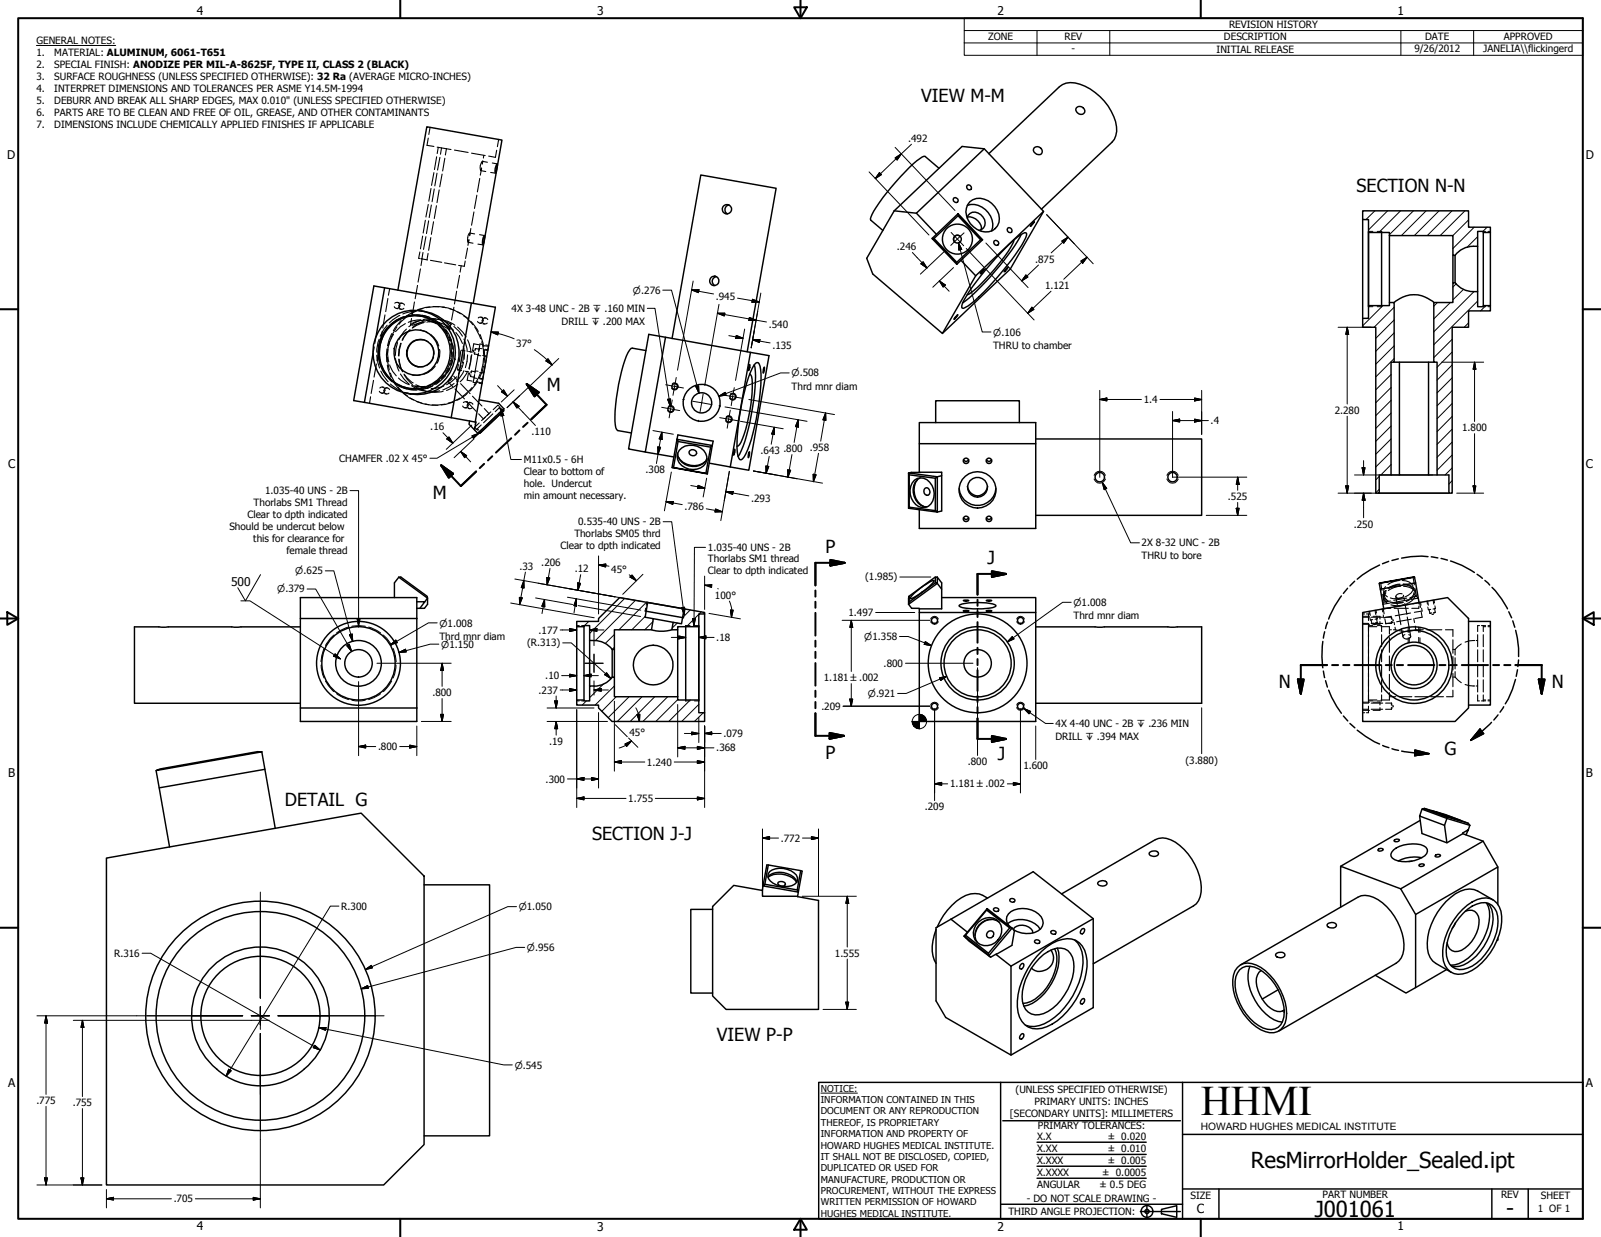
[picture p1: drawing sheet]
<svg xmlns="http://www.w3.org/2000/svg" width="559mm" height="432mm" viewBox="0 0 559 432" stroke-linecap="round" stroke-linejoin="round" font-family="sans-serif">
<defs><g id="words">
<text font-size="14.7" x="419.1" y="389.2">HHMI</text>
<g font-size="7.7">
<text x="436.6" y="407.7">ResMirrorHolder_Sealed.ipt</text>
<text x="458.9" y="424.8">J001061</text>
<text x="525.7" y="424.4">-</text>
</g>
<g font-size="6.3">
<text x="321.5" y="35.8">VIEW M-M</text>
<text x="473.5" y="67.1">SECTION N-N</text>
<text x="190.9" y="136.3">M</text>
<text x="151.1" y="174.1">M</text>
<text x="288.1" y="192.9">P</text>
<text x="344.7" y="196.8">J</text>
<text x="446.3" y="240.2">N</text>
<text x="541.6" y="240.2">N</text>
<text x="504.1" y="263.5">G</text>
<text x="288.1" y="264.9">P</text>
<text x="348.3" y="265.3">J</text>
<text x="99.4" y="281.2">DETAIL G</text>
<text x="206.6" y="293.1">SECTION J-J</text>
<text x="250.2" y="363.4">VIEW P-P</text>
</g>
<text font-size="4.4" x="417.8" y="423.5">C</text>
<g font-size="4.2">
<text x="68.7" y="5.3">4</text>
<text x="208.4" y="5.3">3</text>
<text x="348.1" y="5.3">2</text>
<text x="487.8" y="5.3">1</text>
<text x="2.5" y="55.5">D</text>
<text x="553.5" y="55.5">D</text>
<text x="2.8" y="163.4">C</text>
<text x="553.5" y="163.4">C</text>
<text x="80.6" y="204.5">500</text>
<text x="2.9" y="271.4">B</text>
<text x="553.5" y="271.4">B</text>
<text x="2.8" y="379.3">A</text>
<text x="553.5" y="379.3">A</text>
<text x="68.7" y="429.5">4</text>
<text x="208.4" y="429.6">3</text>
<text x="348.1" y="429.6">2</text>
<text x="487.8" y="429.5">1</text>
</g>
<text font-size="3.6" x="419.1" y="394.3">HOWARD HUGHES MEDICAL INSTITUTE</text>
<g font-size="3.5">
<text x="429" y="9.8">REVISION HISTORY</text>
<text x="12.7" y="15.3">GENERAL NOTES:</text>
<text x="344.9" y="14.1">ZONE</text>
<text x="371.5" y="14.1">REV</text>
<text x="427.2" y="14.1">DESCRIPTION</text>
<text x="497.4" y="14.1">DATE</text>
<text x="524.9" y="14.1">APPROVED</text>
<text x="12.7" y="19.5">1.</text>
<text x="12.7" y="23.7">2.</text>
<text x="18.9" y="19.5">MATERIAL: ALUMINUM, 6061-T651</text>
<text x="18.9" y="23.7">SPECIAL FINISH: ANODIZE PER MIL-A-8625F, TYPE II, CLASS 2 (BLACK)</text>
<text x="374" y="18.3">-</text>
<text x="424.6" y="18.4">INITIAL RELEASE</text>
<text x="493.6" y="18.2">9/26/2012</text>
<text x="517.7" y="18.1">JANELIA\\flickingerd</text>
<text x="12.7" y="27.8">3.</text>
<text x="18.9" y="27.8">SURFACE ROUGHNESS (UNLESS SPECIFIED OTHERWISE): 32 Ra (AVERAGE MICRO-INCHES)</text>
<text x="12.7" y="32">4.</text>
<text x="18.9" y="32">INTERPRET DIMENSIONS AND TOLERANCES PER ASME Y14.5M-1994</text>
<text x="12.7" y="36.2">5.</text>
<text x="12.7" y="40.4">6.</text>
<text x="18.9" y="36.2">DEBURR AND BREAK ALL SHARP EDGES, MAX 0.010&quot; (UNLESS SPECIFIED OTHERWISE)</text>
<text x="18.9" y="40.4">PARTS ARE TO BE CLEAN AND FREE OF OIL, GREASE, AND OTHER CONTAMINANTS</text>
<text x="12.7" y="44.6">7.</text>
<text x="18.9" y="44.6">DIMENSIONS INCLUDE CHEMICALLY APPLIED FINISHES IF APPLICABLE</text>
<text x="316.9" y="49.5">.492</text>
<text x="313.1" y="87.3">.246</text>
<text x="361.3" y="91.7">.875</text>
<text x="364.7" y="100.8">1.121</text>
<text x="249.8" y="104.6">.945</text>
<text x="178.6" y="108.9">4X 3-48 UNC - 2B ↧ .160 MIN</text>
<text x="196" y="113.3">DRILL ↧ .200 MAX</text>
<text x="268.4" y="114.4">.540</text>
<text x="180.2" y="121.2">37°</text>
<text x="269.6" y="121.7">.135</text>
<text x="346.6" y="121.8">THRU to chamber</text>
<text x="276.3" y="136">Thrd mnr diam</text>
<text x="399.2" y="140.7">1.4</text>
<text x="422.5" y="148.1">.4</text>
<text x="465.9" y="144.5">2.280</text>
<text x="150.2" y="150.2">.16</text>
<text x="185.5" y="151.9">.110</text>
<text x="510.3" y="150.6">1.800</text>
<text x="118.4" y="161.2">CHAMFER .02 X 45°</text>
<text x="182.8" y="161.7">M11x0.5 - 6H</text>
<text x="265.4" y="158.4">.643 .800</text>
<text x="282.6" y="157.4">.958</text>
<text x="182.8" y="165.7">Clear to bottom of</text>
<text x="225.3" y="165.2">.308</text>
<text x="92.5" y="172.5">1.035-40 UNS - 2B</text>
<text x="182.8" y="169.9">hole. Undercut</text>
<text x="88.5" y="176.5">Thorlabs SM1 Thread</text>
<text x="182.8" y="174.1">min amount necessary.</text>
<text x="238.9" y="178.2">.786</text>
<text x="262.1" y="175.1">.293</text>
<text x="428.6" y="174.5">.525</text>
<text x="80.1" y="184.9">Should be undercut below</text>
<text x="86.4" y="180.7">Clear to dpth indicated</text>
<text x="201.8" y="183.4">0.535-40 UNS - 2B</text>
<text x="472.5" y="184.1">.250</text>
<text x="88.4" y="189.1">this for clearance for</text>
<text x="195.6" y="191.6">Clear to dpth indicated</text>
<text x="200.5" y="187.5">Thorlabs SM05 thrd</text>
<text x="398.5" y="190.8">2X 8-32 UNC - 2B</text>
<text x="99.9" y="193.3">female thread</text>
<text x="188.9" y="197.6">.206</text>
<text x="247.1" y="192.3">1.035-40 UNS - 2B</text>
<text x="247.1" y="196.3">Thorlabs SM1 thread</text>
<text x="398.5" y="195.2">THRU to bore</text>
<text x="181.3" y="198.9">.33</text>
<text x="200.6" y="199.8">.12</text>
<text x="213.4" y="200">45°</text>
<text x="247.1" y="200.5">Clear to dpth indicated</text>
<text x="301.9" y="202.4">(1.985)</text>
<text x="249.6" y="209">100°</text>
<text x="296.2" y="215.1">1.497</text>
<text x="188" y="221.2">.177</text>
<text x="374.7" y="216.2">Thrd mnr diam</text>
<text x="153.4" y="223.3">Thrd mnr diam</text>
<text x="184" y="225.4">(R.313)</text>
<text x="250" y="223.8">.18</text>
<text x="308.4" y="232.8">.800</text>
<text x="190.3" y="237.1">.10</text>
<text x="287.5" y="237.7">1.181 ±.002</text>
<text x="150.9" y="243">.800</text>
<text x="188" y="242.1">.237</text>
<text x="286.7" y="247.8">.209</text>
<text x="219.7" y="256.8">45°</text>
<text x="252.5" y="257.3">.079</text>
<text x="368.4" y="253.8">4X 4-40 UNC - 2B ↧ .236 MIN</text>
<text x="132" y="261.9">.800</text>
<text x="191.6" y="260">.19</text>
<text x="250" y="262.3">.368</text>
<text x="368.4" y="258.3">DRILL ↧ .394 MAX</text>
<text x="225.8" y="267.3">1.240</text>
<text x="337.8" y="267.1">.800</text>
<text x="357.2" y="268.5">1.600</text>
<text x="413.8" y="266.6">(3.880)</text>
<text x="190.4" y="273.2">.300</text>
<text x="331.6" y="274.9">1.181 ±.002</text>
<text x="219.3" y="280">1.755</text>
<text x="322.8" y="282.9">.209</text>
<text x="272.5" y="293.9">.772</text>
<text x="119.1" y="317.6">R.300</text>
<text x="39.8" y="334">R.316</text>
<text x="291.4" y="333.9">1.555</text>
<text x="354.5" y="381.6">(UNLESS SPECIFIED OTHERWISE)</text>
<text x="12.7" y="385.4">.775</text>
<text x="25.4" y="386.1">.755</text>
<text x="352.5" y="390">[SECONDARY UNITS]: MILLIMETERS</text>
<text x="361.1" y="385.8">PRIMARY UNITS: INCHES</text>
<text x="362.3" y="394.1">PRIMARY TOLERANCES:</text>
<text x="361.9" y="397.9">X.X</text>
<text x="386.7" y="398">± 0.020</text>
<text x="361.9" y="402.1">X.XX</text>
<text x="361.9" y="406.3">X.XXX</text>
<text x="386.7" y="402.1">± 0.010</text>
<text x="386.7" y="406.3">± 0.005</text>
<text x="361.9" y="410.5">X.XXXX</text>
<text x="384.7" y="410.5">± 0.0005</text>
<text x="60.6" y="419.7">.705</text>
<text x="358.4" y="419.7">- DO NOT SCALE DRAWING -</text>
<text x="361.9" y="414.6">ANGULAR</text>
<text x="383.8" y="414.7">± 0.5 DEG</text>
<text x="415.5" y="418.4">SIZE</text>
<text x="461.6" y="418.3">PART NUMBER</text>
<text x="523.9" y="418.3">REV</text>
<text x="537.8" y="418.4">SHEET</text>
<text x="352" y="424.2">THIRD ANGLE PROJECTION:</text>
<text x="536.7" y="423.2">1 OF 1</text>
</g>
<g font-size="3.3">
<text x="220.9" y="102.5">⌀.276</text>
<text x="346.6" y="117.2">⌀.106</text>
<text x="276.3" y="131.4">⌀.508</text>
<text x="103.1" y="200.5">⌀.625</text>
<text x="96.8" y="206.8">⌀.379</text>
<text x="374.7" y="211.5">⌀1.008</text>
<text x="153.4" y="218.7">⌀1.008</text>
<text x="154" y="226.1">⌀1.150</text>
<text x="301.6" y="223.5">⌀1.358</text>
<text x="302.9" y="243.3">⌀.921</text>
<text x="181" y="317.8">⌀1.050</text>
<text x="183.9" y="331.9">⌀.956</text>
<text x="179.6" y="373">⌀.545</text>
<text x="286.5" y="381.1">NOTICE:</text>
<text x="286.5" y="385">INFORMATION CONTAINED IN THIS</text>
<text x="286.5" y="389">DOCUMENT OR ANY REPRODUCTION</text>
<text x="286.5" y="392.9">THEREOF, IS PROPRIETARY</text>
<text x="286.5" y="396.9">INFORMATION AND PROPERTY OF</text>
<text x="286.5" y="400.9">HOWARD HUGHES MEDICAL INSTITUTE.</text>
<text x="286.5" y="404.9">IT SHALL NOT BE DISCLOSED, COPIED,</text>
<text x="286.5" y="408.9">DUPLICATED OR USED FOR</text>
<text x="286.5" y="412.8">MANUFACTURE, PRODUCTION OR</text>
<text x="286.5" y="416.8">PROCUREMENT, WITHOUT THE EXPRESS</text>
<text x="286.5" y="420.8">WRITTEN PERMISSION OF HOWARD</text>
<text x="286.5" y="424.8">HUGHES MEDICAL INSTITUTE.</text>
</g>
</g></defs>
<!-- layer: Visible (ANSI) -->
<g fill="none" stroke="#000" stroke-width=".51">
<path d="M375.8 37.5a1.64 1.64 0 0 1 2.1 0 1.64 1.64 0 0 1 .4 2.1 1.68 1.68 0 0 1-2.1-.1 1.68 1.68 0 0 1-.4-2zM173.4 57.3h.2l-.1 .9-.5 2.3-.2-1.7zM327.7 58.7l-4.8-4.1a4 4 0 0 0-2.9 1.5 80.2 80.2 0 0 0-15.6 18.8l-.6 1.6 .1 .3 4.3 3.7M343.5 51.9l-23.7 22.5M345.1 53.7l24.7-23.4a7.8 7.8 0 0 1 8.9-.2 19.8 19.8 0 0 1 11 14.2 6.5 6.5 0 0 1-1.6 5.4l-24.6 23.3M361 51.6a1.67 1.67 0 0 1 2.1 0 1.67 1.67 0 0 1 .4 2.1 1.71 1.71 0 0 1-2.1-.1 1.71 1.71 0 0 1-.4-2zM254.4 71.6a1.67 1.67 0 0 0-1.4 1.3 1.67 1.67 0 0 0 .9 1.8M312.1 73.6l-9.6 16.6 2.1 5.4 24.3 20.8 11.7-20.1M312.1 73.6l23.7-22.5 7.7 .8 20.7 21.9-11.6 20.1-23.7 22.5M312.1 73.6l7.7 .8M319.8 74.4l7 7.4M332.9 69.2a.99 .99 0 0 1 1.2 .1 .99 .99 0 0 1 .1 1.2 1 1 0 0 1-1.2-.1 1 1 0 0 1-.1-1.2z"/>
<path d="M334.4 74.6l8.6 9.1h-.7l-7.9-8.4zM334.4 75.3l-8.4 7.9M334.4 74.6l-9.1 8.6M337.6 64.7a1.02 1.02 0 0 1 1.5 1l-.2 .4-.4 .2a1.02 1.02 0 0 1-.9-1.6zM337.6 76.1a2.73 2.73 0 0 1 2-2.1 2.73 2.73 0 0 1 2.7 .9 3 3 0 0 1 1.5 3 3 3 0 0 1-2.1 2.6M337.6 71.7a7 7 0 0 1 8.5 8.9M337.7 75.8a4.5 4.5 0 0 1 4.9 3.6l-.2 .9M338.5 70.4a5.9 5.9 0 0 1 8.7 1.7 5.5 5.5 0 0 1-.8 8.4 7.1 7.1 0 0 1-9.1-7.9l.5-1.2zM351.7 79.6a1.01 1.01 0 0 1 1.3 .2 1.01 1.01 0 0 1 .1 1.3 1.01 1.01 0 0 1-1.3-.2 1.01 1.01 0 0 1-.1-1.3zM360.4 77.8l.6-.5-1.4 1.7zM364.2 73.8l-23.6 22.5M475.6 76.6v34.5"/>
<path d="M169 82.4l.2-.2v.5l-.7 2.8v-1.7zM250 96.6a1.65 1.65 0 0 0-1.4 1.4 1.65 1.65 0 0 0 .9 1.7M333.9 91.6l-7.9-8.4h-.7l8.6 9.1M335.2 82.6a1.35 1.35 0 0 0-2-.1 1.35 1.35 0 0 0 0 1.9M335.4 90.9l5.2 5.4M342.3 83.7l-8.4 7.9v.7M343 94.4l.5-.4-1.4 1.6zM343 83.7l-9.1 8.6M347 84.1a.99 .99 0 0 1 1.3 .1 .99 .99 0 0 1 .1 1.3h-1l-.4-.4zM350.7 86.8l4.3-3.9a5 5 0 0 1 3.1-1.6 2.86 2.86 0 0 1-.7 2.9 92.6 92.6 0 0 1-19.5 22.6l-1.6 .8h-.4a2.97 2.97 0 0 1 .6-3 95.6 95.6 0 0 1 14.2-17.8zM351.3 93.7l.6-.5-.3 .6-1.1 1.1zM353.9 83.8a46.3 46.3 0 0 1-10 13.7l-2.7 2.8-2.2 1.8-1.4 .8"/>
<path d="M356.4 81.9a90.3 90.3 0 0 1-20.4 23.8M477.6 80.8v26.3M482.2 80.8v26.3M484.9 82.2h22.2v7h.8v9.5h-.8v6.9h-6.7v20.8h1.2v39.4h4.1v6.3h1.2v-57.9h5.7v-5.7h7.6v-1.8h-2.5v.4h-2v-5.3a8.4 8.4 0 0 1-7.8-3.1M484.9 82.2v-1h-7.3v-4.6h-2v-3h37v5.7h7.6v1.9h-2.5v-.4h-2v5.2a8.4 8.4 0 0 0-7.8 3.1M484.9 82.2v23.4M507.1 89.2v9.5M515.7 86v15.8M517.7 81.2v25.5M520.2 81.2v25.5M133.5 117.9l-.7 1.9-.4 4M134.2 100.5l-2.9 16.9"/>
<path d="M134.9 112.1a14.5 14.5 0 0 1 21.9 3.1 14.5 14.5 0 0 1-6.6 21.1 14.5 14.5 0 0 1-17.9-5.6 14.5 14.5 0 0 1 2.6-18.6zM134.9 114.7a12.7 12.7 0 0 1 21.3 3 12.7 12.7 0 0 1-11.7 18 12.7 12.7 0 0 1-11.5-7.5 12.7 12.7 0 0 1 1.9-13.5zM138.9 101.3l10.1-57 26.2 4.6-10 57M147 110.4a12.8 12.8 0 0 0-14.4 10.4 12.8 12.8 0 0 0 10 14.8M147.1 108.5a14.6 14.6 0 0 1 13 17.1 14.6 14.6 0 0 1-18.1 11.7M147.6 118.6a4.8 4.8 0 0 0-5.5 3.9 4.8 4.8 0 0 0 3.8 5.5M164.5 105.8l-7 40M232.3 117.7l-7.1 40.1-5.8-1.1 7-40 42 7.4-7 40-6.5-1.1M234.6 118.2l10-57.1 26.3 4.6-10.1 57.1M334.1 109.9h.2l-.2 .5-1.2 1zM477.6 106.7h7.3v-1.1h1.7v20.8h-1.1v39.4h-4.1v6.3h-1.2v-57.9h-4.6v-3.1h2zM486.6 105.6a10.1 10.1 0 0 1 13.8 0"/>
<path d="M130.2 123.5l-3 17M167.2 139.6l6.9 1.2 1.7 1.9M225.4 122.4l-4.7-.9a3.7 3.7 0 0 0-2.1 2.8 67.7 67.7 0 0 0-3.8 24l.1 1.1 .7 .9 4.7 .8M261.6 127.3l.1 1-.5 1zM261.7 130.6a3.1 3.1 0 0 1 .9 3.1 52.7 52.7 0 0 1-4.5 21.5l-.9 .6M261.9 123l-7 40M263.3 127.3a47 47 0 0 1-1.1 17.6 42.2 42.2 0 0 1-4.6 14.5M263.7 126.8l1-.2a12.8 12.8 0 0 1 .9 7.8 77.6 77.6 0 0 1-5.3 24.1l-.6 1-1.1 1a2.27 2.27 0 0 1-1.2-2.5 76.2 76.2 0 0 1 5.2-29.5zM266.8 128.1v1.1l-.4 1v-1.4zM486.6 126.4h13.8M488.4 126.4v39.4h13.2M498.6 126.4v39.4"/>
<path d="M127.2 140.5l-3.8-.7 7.1-40 42.4 7.5-7 40M127.2 140.5l30.3 5.3M157.5 145.8l8.4 1.5M163.9 146.9l-.2 1.2 2 2 .4-2.8h-.2M165.7 150.1l1.1 1.2M175.8 142.7v.7l-8 7.5-.4 .4h-.6M175.8 143.4l-8.4 7.9M175.8 142.7l-9 8.6M225.2 157.8l10 1.7M236.3 153.4l12.3 2.1-.6 .6-11.3-2zM236.3 153.4l.3-1.6 12.3 2.2-2 11.4M236.3 153.4l-1.7 9.8"/>
<path d="M236.5 158.2a5.6 5.6 0 0 0 8.9 3.7l.9-.9 .5-1M236.7 154.1l-1.6 9.1M236.7 159.5a6.4 6.4 0 0 0 9.4 1.7M237.1 157.2a5.7 5.7 0 0 1 9.6 2.2 4.2 4.2 0 0 1-4.8 4.5 4.9 4.9 0 0 1-5.4-5.7zM240.8 157.3a1.29 1.29 0 0 1 1.7-.2 1.29 1.29 0 0 1 .4 1.7 1.28 1.28 0 0 1-1.7 .2 1.28 1.28 0 0 1-.4-1.7zM248 156.1l-1.6 9.1 .5 .2M256.4 156.8l.1 .5-.5 1.6zM261.6 157.7v1.1l-.4 1v-1.4zM320.9 154.9v10l-3.8 .2 10.1 1.3M326.6 147.5v-7.6h29.2v7.6M361.5 154.9h-40.6v-7.4h40.6v37h-40.6v-6.6M361.5 153.2h57.9v26.7h-57.9"/>
<path d="M246.4 165.2l-11.8-2 12.3 2.2M247.5 161.7l7.4 1.3M317.1 177.4l.1-.4 9.3 1.2M317.2 177l-.1-11.9v12.3M317.2 165.7l9.3 1.2M319.2 167.6a4 4 0 0 1 6.1 1.9 5.7 5.7 0 0 1-1.3 7.2 4.3 4.3 0 0 1-5.9-2.8 5.8 5.8 0 0 1 1.1-6.3zM320.2 167.4a6.4 6.4 0 0 0 2.2 9.4M320.9 164.8h7.8v13.6l-1.5 .4-10.1-1.4M321.2 166.8a5.6 5.6 0 0 0 .2 9.5l1.1 .5 1.1 .1M323 170.4l.5-.2a1.36 1.36 0 0 1 1.1 1.4 1.36 1.36 0 0 1-1.1 1.3 1.46 1.46 0 0 1-1-1.1 1.46 1.46 0 0 1 .5-1.4zM326.5 166.9l.7-.5v12.4l-.7-.6zM328.7 166.1l-1.5 .3"/>
<path d="M334.8 170.6a6.4 6.4 0 0 0 6.4 5.8 6.4 6.4 0 0 0 6.4-5.8M336.3 160.5l.9 .6 .9-.6M337.7 169.7a3.5 3.5 0 0 0 3.5 3.4 3.5 3.5 0 0 0 3.5-3.4M344.3 160.5l.9 .6 .9-.6M481.4 172.1h24.3M485.5 165.8h2.9M336.3 180.8a.98 .98 0 0 0 .9 .6 .98 .98 0 0 0 .9-.6M344.3 180.8a.98 .98 0 0 0 .9 .6 .98 .98 0 0 0 .9-.6M104.8 208.6h40.7v43.2h-40.7zM104.8 218.8h-57.9v26.7h57.9M104.8 215.9h40.7M139.2 201.5l.7-.1 9.2 6.8 .1 2.7-1.1 1.4h-2.6"/>
<path d="M139.2 201.5l10 7.3-.9 1.3M139.2 201.5l-1.5 2v5.1M145.5 210.1h2.8l-1.7 2.2M201.3 216.9h7.6v-1l7.4-7.3 9.8 1.7-.9 5.2 2.8 .5-.6 3.8h-13v6.9h-.7a8.5 8.5 0 0 0-7.9-3.1v-5.2h-2v.4h-2.5zM201.3 218.8v25.5M203.8 218.8v25.5M225.2 213.3l13.4 2.3M225.7 210.2l13.4 2.4M226.1 210.3l12.7 2.2M227.4 219.8a12.7 12.7 0 0 0 7.1 0M228 216l6.9 1.2M236.5 219.8v23.4"/>
<path d="M238.8 212.5l7.1 1.3v.5h-2v4.5h-7.4v1h-2l.4-2.6 3 .5zM239.3 218.4v26.3M243.9 218.4v26.3M245.9 214.3v34.5M317.2 210.2v-2l-.1 2.7M319.2 207l4.3-3.2a3.3 3.3 0 0 1 2.6-1.1 20.2 20.2 0 0 1-8.4 6.3l.2-.6zM320.9 212.5v1.3h40.6M326.5 201.4l.7 .1v2.1l-.7-.1zM326.5 203.5l-9.3 6.7-.1 .7M326.5 201.4l-9.3 6.8M327.2 201.5l1.5 2v9l-10.5-.2-1.1-1.4M328.7 208.6h32.8v43.2h-40.6v-38"/>
<path d="M328.7 205.7l-1.5-2.1-10.1 7.3M334.8 211.3a19.3 19.3 0 0 1 10.6-.7l1.8 .5 .4 .5a20.2 20.2 0 0 1-9.4 .8 5.9 5.9 0 0 1-3.4-.8zM336.2 213.2l1-.2 .9 .3-.9 .1zM336.2 209.6l1.6-.1 .3 .2-1.5 .1zM344.2 213.2l1-.2 .9 .3-.9 .1zM344.2 209.6l1.6-.1 .3 .2-1.5 .1zM361.5 218.8h57.9v26.7h-57.9M475.6 213.8l29.7-5.2 7.3 7.3v31.2l-4.7 4.7h-32.3zM481.4 203.6l.4 2.1 12.3-2.2 1.2 6.9M481.4 203.6l12.3-2.1zM481.8 205.7l1.2 6.8M493.7 201.5l.4 2"/>
<path d="M512.6 216.9h7.6v29.2h-7.6M205.8 223.6v15.9M207.3 239.5h-1.5v5.2h-2v-.4h-2.5v1.8h7.6v1l4.7 4.7h32.3v-3h-2v-4.5h-7.4v-1.1M213.7 236.3h.7v6.9h22.1M213.7 226.7v9.6M213.7 236.4a8 8 0 0 1-6.3 3.1M214.4 226.7v9.6M104.8 247.1h40.7M54.5 269l1.1 6 36.9-6.5 3.6 20.7M54.5 269l1.4-.6 34-6h1.5zM55.6 275l3.6 20.7M91.4 262.4l1.1 6.1"/>
<path d="M37.1 299.5l88.9-15.7 22 22v93.7l-14.1 14.1h-96.8zM401.2 297.6a2.42 2.42 0 0 1 3 0l.2 .4a1.91 1.91 0 0 1-3.3 0zM480.9 296.7a1.18 1.18 0 0 1 1.9-.1 1.27 1.27 0 0 1-1.9 .1zM486.4 296.7a11.6 11.6 0 0 1 10.6-1.4 1.9 1.9 0 0 1 1.2 1.6 1.9 1.9 0 0 1-.9 1.8 11.7 11.7 0 0 1-10.5 1.4l-.8-.6a1.81 1.81 0 0 1 .4-2.8zM486.5 293.4a1.29 1.29 0 0 1 1.9-.1 1.16 1.16 0 0 1-1.9 .1zM495.7 286.4l-27.8 16M496.3 299.4a12.5 12.5 0 0 0-8.2 1.1M496.3 282.4l-.8 2.5 8.7 3.2 .8 6.1-8.7-3.2-.8-6.1M496.3 282.4l.8-.2 8 3-.1 .5zM497.1 282.2l7.4 2.2 8 3 .5 .7M499.9 283.1l9.9 3.3-6.9-2.1zM501.1 298.4a1.08 1.08 0 0 1 1.7 .3 1.29 1.29 0 0 1-1.9 .1z"/>
<path d="M505 285.7l-.8 2.4M505 285.7l8 2.4M505.1 285.2l7.4 2.2M510.5 291v-.2l2-1.2-.8 1.8M513 288.1l-.5 1.5M517.7 293.6l-7.2-2.6-5.5 3.2M148 308.9h22.9v87.6h-22.9M248.7 317.4h-7.6v29.2h7.6M266.1 310.5v2.4h12.3l7.3 1.4v38.1h-32.3l-4.7-4.7v-31.3l7.4-7.3 10 1.7 1.6-8.9 12.3 2.2-1.4 7.3M268 306.1a6.4 6.4 0 0 1 8-.6l1.7 1.5 .4 1a7.7 7.7 0 0 0-10-1.8M268.2 301.9l-1.2 6.8M268.7 304.2a7.3 7.3 0 0 1 9.2 1.2 2.35 2.35 0 0 1-1.5 3.8 7.5 7.5 0 0 1-8.2-2.5v-1.7z"/>
<path d="M271.7 307.9a1.66 1.66 0 0 1 2.4 .8 1.54 1.54 0 0 1-2.6-.4zM278.3 310.6l-11.3-1.9-.7 .5 12.3 2.2M278.6 311.4l-.2 1.5M279.5 303.9l-1.2 6.7 .3 .8M344.4 317.7l-7.4 8.8M344.6 317.2l-8.1 9.6 1.7 1.7 7.6 5.6 7.4-4.1 .9-5.1-.8-.9-8.1 9.6M344.6 317.2l8.7 6.8-.9-.1-8-6.2zM344.7 313.5a7.6 7.6 0 0 0-9.2-.1 22.6 22.6 0 0 0-8.4 10.3M347 317a1.06 1.06 0 0 1 1.6 .8 1.1 1.1 0 0 1-1.8 0l-.1-.4zM352.7 313.8h1.1l.5 .7a1.06 1.06 0 0 1-1.8 0zM370.5 312l32.7-18.9a7.8 7.8 0 0 1 8.6 2 20.7 20.7 0 0 1 7.4 16.3 6 6 0 0 1-2.6 4.8l-35 20.2M383.5 307.7a1.94 1.94 0 0 1 2.9 .7 1.91 1.91 0 0 1-3.3 0z"/>
<path d="M488.9 310.3l28.8-16.7 5.1 9-28.7 16.6M488.9 310.3l-21-7.9v14.2M488.9 310.3l5.2 8.9v25.5l-3.4 1.9-10.7-6.2M492.8 300.6l-1.1 .1M495.2 302a1.29 1.29 0 0 1 1.9-.1 1.18 1.18 0 0 1-1.9 .1zM510.5 317.4a10.4 10.4 0 0 1 9.7-3.7 7.2 7.2 0 0 1 3.9 8.1 22.1 22.1 0 0 1-12 17.7 5.9 5.9 0 0 1-8.5-5.8 22.7 22.7 0 0 1 6.9-16.3zM510.7 318.8a9.1 9.1 0 0 1 8.9-3.4 5.9 5.9 0 0 1 3.3 6.2 19.9 19.9 0 0 1-9.1 15.6 6.3 6.3 0 0 1-6.9 .3 8.8 8.8 0 0 1-1.6-9.4 21.5 21.5 0 0 1 5.4-9.3zM511.4 318.1a3.2 3.2 0 0 1 4.9 3 11.7 11.7 0 0 1-7.4 11 3.1 3.1 0 0 1-3.8-3M518.9 315.2a12.4 12.4 0 0 1-.2 10.6 17.6 17.6 0 0 1-11 11l-1.4 .1M519.3 315.3a9.6 9.6 0 0 1 1.2 9.3 19.6 19.6 0 0 1-9.7 12.3l-1.5 .4-2.7-.1M521.1 314.1l-5.4-3.1a8.4 8.4 0 0 0-9.4 2.2 22.3 22.3 0 0 0-8.1 17.9 6.5 6.5 0 0 0 2.9 5.2l5.4 3.1M522.8 302.6v13.1"/>
<path d="M326.7 324.5a13.7 13.7 0 0 0 0 11.8M331.9 320.9l-5.2 2.9v25.6l3.4 5.8 22.8 13.1v-31.1M331.9 320.9l28.7-16.6 21 16.4v31l-28.7 16.6M331.9 320.9l5.7 4.5M341.6 321.8a4.6 4.6 0 0 1 5.4-1.2 4.6 4.6 0 0 1 2.6 5 5.2 5.2 0 0 1-3.9 4.3 5.2 5.2 0 0 1-5.4-1.9 5 5 0 0 1 1.3-6.2zM344.7 325.4a1.26 1.26 0 0 1 2.1 .2 1.36 1.36 0 0 1-.7 1.7 1.36 1.36 0 0 1-1.7-.6zM345 332.7l-8-6.2-.5 .3 8.7 6.8M345.2 333.6l.6 .5M346.3 320.9a6.2 6.2 0 0 0-6 5.6M347.7 333.2l5.2 4M348.8 321.9a5.3 5.3 0 0 0-6.6 .6 5.3 5.3 0 0 0-1 6.6M351.7 322.5a8.2 8.2 0 0 1 11.3 1.9"/>
<path d="M352.1 323.1a3.3 3.3 0 0 1 1.9-5.5 7.9 7.9 0 0 1 9.9 3.5 3.5 3.5 0 0 1-2.8 4.4 9.3 9.3 0 0 1-7.3-.9M352.4 323.9l-7.4 8.8 .2 .9M353.7 324.5a3.4 3.4 0 0 1 4.3-1.3 3.1 3.1 0 0 1 2.5 2.4M356.4 336.5l.8-.1a1.12 1.12 0 0 1 0 1.3 1.12 1.12 0 0 1-1.3 .4v-.5zM361.3 328.2a1.09 1.09 0 0 1 1.7 .7 1.07 1.07 0 0 1-1.1 .5 1.07 1.07 0 0 1-.8-.9zM362.7 334.6a9.1 9.1 0 0 1 8.9-3.4 5.9 5.9 0 0 1 3.2 6.2 19.6 19.6 0 0 1-10.6 16.4 5.1 5.1 0 0 1-7.3-4.2 18.9 18.9 0 0 1 5.8-15zM363.6 332a12.8 12.8 0 0 1 10.5-4.2 7.5 7.5 0 0 1 5.3 7.5 26.7 26.7 0 0 1-12.2 22.2 8 8 0 0 1-9.5 .2 11.2 11.2 0 0 1-2.4-10.5 28.8 28.8 0 0 1 8.3-15.2zM366.7 325.2a1.07 1.07 0 0 1 1.1-.4 1.07 1.07 0 0 1 .8 .8 1.03 1.03 0 0 1-1.1 .5 1.03 1.03 0 0 1-.8-.9zM366.8 331.6a4.7 4.7 0 0 1-.6 6.2 4.7 4.7 0 0 1-6.2 .1M368.1 331.2a12 12 0 0 1-.7 9.9 15.9 15.9 0 0 1-9 9l-1.3 .2M369.1 331a16 16 0 0 1-3.2 14.1 13.8 13.8 0 0 1-8.5 6.1M375.1 328.1a10.4 10.4 0 0 1 2.7 10.2 26.5 26.5 0 0 1-13.3 19.1 8.2 8.2 0 0 1-6.6 .5"/>
<path d="M377.6 324.3l.8-.1a1.09 1.09 0 0 1 0 1.3 1.09 1.09 0 0 1-1.3 .3v-.4zM381.6 320.7l-28.7 16.5M431.9 337.8a5.2 5.2 0 0 1 6.6-.9 19.9 19.9 0 0 1 10.4 18.6 5.2 5.2 0 0 1-7.3 4.6 19.5 19.5 0 0 1-11.3-18.1l.7-3.1zM432.7 338.5a6.2 6.2 0 0 1 8.1 .7 18.4 18.4 0 0 1 7.3 15.8 4.8 4.8 0 0 1-7.3 3.8 17.8 17.8 0 0 1-9.4-17.9zM433 336.8l41-23.6a7.9 7.9 0 0 1 8.5 2 20.7 20.7 0 0 1 7.5 16.3 6 6 0 0 1-2.7 4.7l-41 23.7M436.2 337.3a15 15 0 0 0 3 13.7 12.7 12.7 0 0 0 8.3 5.8M440.2 338.8a5.6 5.6 0 0 0-1.1 7 11.2 11.2 0 0 0 6.7 7.3l1.9-.2M445.3 333a2.42 2.42 0 0 1 3.1-.1l.1 .5a1.91 1.91 0 0 1-3.3 0zM463.3 322.6a2.01 2.01 0 0 1 3.2 .4 1.91 1.91 0 0 1-3.3 0zM504.9 338.5l-10.8 6.2M508.1 322.1l-1.2 2M522.8 327.5v.6l-.3 .2"/>
<path d="M377.6 348.8l.8-.2a1.14 1.14 0 0 1 0 1.3 1.14 1.14 0 0 1-1.3 .4v-.5zM446.1 345.5l-5.5 3.2M448.2 352.7l-.5 .2M448.2 352.6l-.5 .3M106.2 373.2a23.2 23.2 0 0 1-34.2-3.8 24 24 0 0 1 3.9-33.6 24 24 0 0 1 33.7 3.7 24 24 0 0 1-3.5 33.7M356.4 361.1l.8-.2a1.14 1.14 0 0 1-.1 1.3 1.14 1.14 0 0 1-1.2 .4v-.5z"/>
<circle cx="253.7" cy="73" r="1.64"/>
<circle cx="249.3" cy="98" r="1.66"/>
<circle cx="334.2" cy="83.5" r="5.2"/>
<circle cx="334.2" cy="83.5" r="1.37"/>
<circle cx="145.4" cy="123.1" r="7.9"/>
<circle cx="146.7" cy="123.3" r="4.8"/>
<circle cx="235.5" cy="134.9" r=".98"/>
<circle cx="255.7" cy="138.5" r=".98"/>
<circle cx="234.1" cy="142.8" r=".98"/>
<circle cx="244.9" cy="140.6" r="6.4"/>
<circle cx="244.9" cy="140.6" r="3.5"/>
<circle cx="254.3" cy="146.3" r=".98"/>
<circle cx="337.2" cy="160.8" r=".96"/>
<circle cx="341.2" cy="170.9" r="6.4"/>
<circle cx="341.2" cy="170.1" r="3.5"/>
<circle cx="345.2" cy="160.8" r=".96"/>
<circle cx="383.9" cy="166.6" r="1.64"/>
<circle cx="409.3" cy="166.6" r="1.64"/>
<circle cx="337.2" cy="181.1" r=".96"/>
<circle cx="345.2" cy="181.1" r=".96"/>
<circle cx="326.2" cy="216.6" r="1.05"/>
<circle cx="356.2" cy="216.6" r="1.05"/>
<circle cx="125.1" cy="231.6" r="14.6"/>
<circle cx="125.1" cy="231.6" r="12.8"/>
<circle cx="125.1" cy="231.6" r="4.8"/>
<circle cx="125.1" cy="231.6" r="8"/>
<circle cx="228" cy="232.1" r="6.9"/>
<circle cx="341.2" cy="231.6" r="12.8"/>
<circle cx="341.2" cy="231.6" r="4.8"/>
<circle cx="341.2" cy="231.6" r="11.7"/>
<circle cx="341.2" cy="231.6" r="17.2"/>
<circle cx="493.6" cy="232.2" r="13.4"/>
<circle cx="493.6" cy="232.2" r="12.2"/>
<circle cx="493.6" cy="232.2" r="6.9"/>
<circle cx="493.6" cy="232.2" r="8"/>
<circle cx="326.2" cy="246.5" r="1.05"/>
<circle cx="356.2" cy="246.5" r="1.05"/>
<circle cx="90.9" cy="354.6" r="40"/>
<circle cx="90.9" cy="354.6" r="36.4"/>
<circle cx="90.9" cy="354.6" r="20.8"/>
</g>
<!-- layer: Hidden Narrow (ANSI) -->
<g fill="none" stroke="#000" stroke-width=".35">
<path d="M477.6 80.8h1.6M480.7 80.8h1.5M517.7 80.8h.8M519.4 80.8h.8M477.6 107.1h1.6M480.7 107.1h1.5M517.7 107.1h.8M519.4 107.1h.8M165.2 133.5l1 .1M165.5 132l.9 .1M165.9 129.5l1 .1M166.8 124.1l1 .1"/>
<path d="M167.2 133.8l1 .2M167.3 121.6l1 .1M167.4 132.3l1.1 .2M167.5 120.1l1 .2M167.9 129.8l1 .2M168.8 124.4l1.1 .2M169.3 121.9l1 .2M169.5 120.4l1.1 .2M234.6 134a1.25 1.25 0 0 1 1.9 .1 1.25 1.25 0 0 1-.3 1.8 1.25 1.25 0 0 1-1.8-.5M254.9 137.5a1.25 1.25 0 0 1 1.8 .2 1.25 1.25 0 0 1-.3 1.8 1.25 1.25 0 0 1-1.8-.5M166.4 149.8l.4 .4M167.2 150.7l.4 .4"/>
<path d="M174.4 142.2l.4 .5M175.3 143.1l.3 .4M233.2 141.9a1.25 1.25 0 0 1 1.9 .1 1.25 1.25 0 0 1-.3 1.8 1.25 1.25 0 0 1-1.8-.5M253.5 145.5a1.24 1.24 0 0 1 1.8 .1 1.24 1.24 0 0 1-.3 1.8 1.24 1.24 0 0 1-1.8-.5M381.9 165.9a2.06 2.06 0 0 1 2-1.4 2.06 2.06 0 0 1 1.9 1.4M381.9 167.2a2.06 2.06 0 0 0 2 1.5 2.06 2.06 0 0 0 1.9-1.5M407.3 165.9a2.06 2.06 0 0 1 2-1.4 2.06 2.06 0 0 1 1.9 1.4M407.3 167.2a2.06 2.06 0 0 0 2 1.5 2.06 2.06 0 0 0 1.9-1.5M121.7 218.9l-3 1.2-1.2 .8M122.8 218.6l2.4-.2 2.3 .2M128.7 218.9l2.9 1.2 1.2 .8M201.3 218.4h.9"/>
<path d="M203 218.4h.8M225.4 212.3l-.2 1M225.7 210.2l-.1 1.1M238.8 214.6l-.2 1M239.1 212.6l-.1 1M239.3 218.4h1.6M242.4 218.4h1.5M324.9 217a1.37 1.37 0 0 0 1.3 .9 1.37 1.37 0 0 0 1.3-.9M324.9 216.1a1.37 1.37 0 0 1 1.3-1 1.37 1.37 0 0 1 1.3 1M354.9 217a1.37 1.37 0 0 0 1.3 .9 1.37 1.37 0 0 0 1.3-.9M354.9 216.1a1.37 1.37 0 0 1 1.3-1 1.37 1.37 0 0 1 1.3 1M475.6 217.9h2.4"/>
<path d="M475.6 215.1h2.4M477.6 218.4h1.6M477.8 213.4l.2 1M478.1 215.5l.2 1M479.2 217.9h2.4M479.2 215.1h2.4M480.3 213l.1 1M480.6 215l.2 1M480.7 218.4h1.5M482.4 212.6l.2 1M482.8 214.6l.2 1M491.5 219v1.8"/>
<path d="M495.6 219v1.8M495.8 210.2l.2 1.1M496.2 212.3l.2 1M498 209.9l.2 1M498.3 211.9l.2 1M500.5 209.4l.2 1M500.8 211.5l.2 .9M517.7 218.4h.8M519.4 218.4h.8M112.1 232.2l.5 3.2 .5 1.3M113.1 226.4l-.8 2.4-.3 2.1M113.6 237.7l1 1.6 1.9 2.1"/>
<path d="M116.5 221.7l-1.2 1.1-1.7 2.5M133.8 221.7l1.2 1.1 1.7 2.5M136.7 237.7l-1 1.6-1.9 2.1M137.2 226.4l.8 2.4 .3 2.1M138.2 232.2l-.5 3.2-.5 1.3M491.5 222.6v1.8M495.6 222.6v1.8M117.5 242.1l2.3 1.4 1.9 .7M122.8 244.4l1.2 .3 3.5-.3M132.8 242.1l-2.2 1.4-1.9 .7M201.3 244.7h.9M203 244.7h.8"/>
<path d="M239.3 244.7h1.6M242.4 244.7h1.5M324.9 247a1.34 1.34 0 0 0 1.3 1 1.34 1.34 0 0 0 1.3-1M324.9 246.1a1.34 1.34 0 0 1 1.3-1 1.34 1.34 0 0 1 1.3 1M354.9 247a1.34 1.34 0 0 0 1.3 1 1.34 1.34 0 0 0 1.3-1M354.9 246.1a1.34 1.34 0 0 1 1.3-1 1.34 1.34 0 0 1 1.3 1M475.6 248h2.4M475.6 245.1h2.4M477.6 244.7h1.6M479.2 248h2.4M479.2 245.1h2.4M480.7 244.7h1.5"/>
<path d="M517.7 244.7h.8M519.4 244.7h.8"/>
</g>
<!-- layer: Hidden (ANSI) -->
<g fill="none" stroke="#000" stroke-width=".38">
<path d="M149.5 48.2l-.5 2.5 2.4 .4M150.1 44.4l-.4 2.5M152.4 54.7l-.8 4.5M152.6 51.4l4.8 .8M153 51.4l-.4 2.2M153.5 54.9l-.8 4.5M154.1 51.6l-.4 2.2M155.3 55.2l-.8 4.5M155.8 51.9l-.4 2.2M158.6 52.4l4.8 .8M164.6 53.5l4.8 .8M167.8 59.6l1.7 .3"/>
<path d="M168.1 58.9l-.5 2.3M168.3 57.3l.1-1a3 3 0 0 0-.6 3.3l.3-1M168.4 56.3l1.7 .3M168.5 56.1l-.2 1M168.8 54.2l-.1 1M171.8 56.9l1.7 .3M173.4 52.5l-.5 2.4-2.3-.4M174.1 48.6l-.5 2.6M148.5 76.9l-.8 4.4M149.5 71.4l-.8 4.4M149.6 77.1l-.8 4.4M150.4 65.8l-.7 4.4"/>
<path d="M150.6 71.6l-.8 4.3M151.3 77.4l-.7 4.4M151.4 60.3l-.8 4.4M151.6 66l-.8 4.4M152.3 71.8l-.7 4.5M152.5 60.5l-.7 4.4M153.3 66.3l-.8 4.4M154.3 60.8l-.8 4.4M164.3 79.8l-.3 2.3M165.4 74l-.8 4.6M166.4 68.1l-.8 4.7M167.4 62.3l-.8 4.7"/>
<path d="M171.3 60.2l1.7 .3M145.7 99.6l-.8 4.7M146.6 87.9l-.5 2.3h.4M146.7 93.9l-.8 4.6M146.9 90.3l.4 .1M147.3 90.4l1.9 .3M147.3 90.4l-.4 2.3M147.5 82.4l-.8 4.5M147.6 88.1l-.3 2.3M148.7 82.6l-.9 4.5M149.4 88.5l-.4 2.2M150.2 90.9l4 .7"/>
<path d="M150.4 82.9l-.8 4.5M155.1 91.8l4 .7M160.4 96.1l-.8 4.5M161 92.8l-.4 2.2M162.4 91.1l-.3 1.9-2-.4M163.2 86.6l-.7 3.6M163.4 84.6l1.7 .3M163.6 83.8l-.3 1.9M163.9 82.3l.1-1a3.4 3.4 0 0 0-.6 3.3l.3-1M164 81.3l1.7 .4M166.8 85.2l1.7 .3M167.4 81.9l1.8 .3"/>
<path d="M131.3 117.4l-.5 2.5M132.3 118.4l-.8 3.5v1M132.8 118.5l-.6 2.2-.2 2.4M133.4 115.6l-.8 4.6M134.4 109.9l-.8 4.6M134.6 115.8l-1.1 2.1M135.1 113.5l-1.2 1.6-1.2 2.3M135.4 104.2l-.8 4.6M136 113.6l-1 1.1-1.7 2.7M136 100.8l-.4 2.3M136 119.1l-.6 2.2-.1 2.3M136.7 116.5l-1.4 4.2"/>
<path d="M137.4 116.7l-1.4 2.6-.4 1.5M137.8 105.9a1.05 1.05 0 0 1 1.7 .3 1.09 1.09 0 0 1-.2 1.1 1.09 1.09 0 0 1-1.1 .3l-.6-.5M138.4 107.7l.5 .1M138.6 114.1l-2.2 3.9M138.7 111.8l-1.2 .8-2.2 2.3M138.7 119.6l-.5 2.2-.2 2.3M138.7 105.5l.6 .2M139.5 107.9h.6M139.6 110.1l-2.4 1.5-1.3 1.1M139.8 119.8l-.5 2.2-.2 2.2M139.8 105.7l.6 .2M140 111.9l-2.7 3.5"/>
<path d="M140 119.8l-.6 2.2-.1 2.3M140.9 110.6l-2.6 1.2-1.5 1M141.2 106.5l-.6-.6h-.6a1.08 1.08 0 0 0-.7 1.4 1.08 1.08 0 0 0 1.5 .5l.2-.2M141.5 113l-1.7 1-1.8 1.8M141.9 114.9l-.9 .9-1.7 2.8M142.6 110.2l-2.6 2.1-.7 .9M143 115.3l-1 .9-1.7 2.6M143.1 115.1l-.9 .9-1.7 2.7M143.6 111.2l-.3 2.3M144.2 110l-2.8 .6-1.6 .7M144.7 108.6l-3.8 2.5M144.7 105.4l-.8 4.6"/>
<path d="M145 108.6l-1.4 .1-3 .9M145.4 109.9l2.6 .3 1.9 .5M146.1 108.5l2.3 .3M146.6 111.9l-2.3 1-1.6 1.1M146.7 110l-2.2-.1-2.5 .3M146.7 115.3l2.6 .8M146.8 110.3h.1M146.9 111.6l-3.3 .5-1.1 .4M147.2 110.4h-.2l2.2 .5M147.3 110h.1M147.5 110.1h.1M147.6 107.7l-4.1 1.8"/>
<path d="M147.6 118.6l1.8 .7M147.8 110.2l3.1 1.1 1.2 .7M147.9 112.1l-2.4 1.1-1.5 1.1M147.9 112.6l-2.5 1-1.5 1M148 111.7l1.9 .3 2.4 1M148.1 111.8h-.1a6.8 6.8 0 0 0-4.4 1.4M148.5 112.3l-4.6 1.2M148.8 111.8h.4M149 112.5l2.6-.2 1.8 .3M149.3 111.9l2.7 .6 1.8 .8M149.6 111.9l.4 .1M149.7 112.3a9.6 9.6 0 0 1 4.7 .7"/>
<path d="M150.1 107.1l-1.6 .2-2.8 .9M150.2 120a4.6 4.6 0 0 1 1.3 3.6M150.2 111.4l2.8 1.7 1 .9M150.4 116.8l2.2 2.5 .6 1.5M151 111.3l1.1 .5 2.6 2.2M151.2 107l4.4 .4M152.2 111.3l-1.6-.1-2.9 .4M152.3 112.4h.1M152.5 112.5h.1M152.8 111.4h.4M153 112.7l1.4 1.2 1.7 2.3M153.2 107.1l-4.5 .3"/>
<path d="M153.2 113.6l2.1 1.7 1 1.4M153.4 111.5l1.5 .5 2.6 1.3M153.5 111.6l-1.6-.2-2.9 .4M153.7 111.5l.4 .1M154.3 107.2l2.1 .3 2.3 .8M154.5 113l1.1 .4 2.7 1.9M154.6 111.8l1.6 .3 2.5 1.4M154.7 114.9l1.2 1.6 1 2.4M154.8 107.2l.1 .1M155.1 107.3h.1M155.4 113.5l1.1 .8 .5 .7-2.1-1.1M155.5 114.9l1.2 1.7 .9 2.3"/>
<path d="M156.7 117.2l.8 2.5 .4 2M156.8 107.7l1.7 .6 2.3 1.2M156.9 117.7l.6 1.2 .7 3.1M157.4 112.8l-.4 2.2M158.4 114l1.9 1.7 1.1 1.6M158.4 107.3l-.8 4.4M159.1 116.1l1.2 1.6 1.1 2.2M159.4 101.7l-.8 4.4M159.7 108.8l1.4 .7 2.3 1.8M159.7 114.2l1.8 1.8 1.2 1.6M161.8 110.2l1 .7 2.2 2.4M161.9 118.4l1.1 3.3 .1 1"/>
<path d="M163.2 118.6l1.1 3.3v1.1M164.3 112.1l2.6 3.6M165.7 114.2l2.1 4M166.9 111l.2-.2a1.08 1.08 0 0 1 1.3 .3 1.08 1.08 0 0 1 0 1.4 1.02 1.02 0 0 1-1.7-.3M167.4 112.8l.6 .1M167.5 116.7l1.3 4.3M167.8 110.7l.6 .1M168.1 119.3l.6 2.7 .1 1.8M168.6 113l.6 .1M169 110.9l.5 .1M170.2 111.6l-.5-.6h-.6a1.1 1.1 0 0 0-.8 .9 1.1 1.1 0 0 0 .4 1.1l.6 .1 .8-.3M129.3 138.5l-.3 2.3"/>
<path d="M130.4 132.8l-.9 4.6M130.6 121.1l-.4 2.4M131.4 127.1l-.8 4.5M131.5 124l1 4.5M132.1 124.2l.6 3.1 .6 1.4M132.4 123.8l.3 2.4M132.4 121.3l-.8 4.6M132.6 135.4l.7-.3a1.11 1.11 0 0 1 1.1 .9 1.11 1.11 0 0 1-.8 1.2h-.6l-.6-.6M132.9 129.5l.8 1.6 1.7 2.1M133.1 127.3l1.3 2.9 .9 1.1M133.2 137.2l.5 .2M133.5 135.1l.5 .1"/>
<path d="M133.9 129.7l1 1.5 2 2.1M134.3 137.4l.6 .1M134.6 135.3l.6 .1M135.1 121.8l-.1 4.5M135.2 127.4l.2 1.5 1.1 2.8M135.3 124.7v1.7l.6 2.8M135.4 121.9l-.1 1.5 .4 2.9M136 136l-.2-.2a1.07 1.07 0 0 0-1.1-.4 1.07 1.07 0 0 0-.7 .9 1.08 1.08 0 0 0 .4 1 1.08 1.08 0 0 0 1.2 .1l.2-.2M136 132.2l1.4 1.3 2.4 1.4M136 127.4l1 2.2 1.3 1.6M136.3 130.2l.4 1.2 1.6 2.8M136.3 134l2.6 2 1.2 .5"/>
<path d="M137.1 132.7l2.7 3.6M137.9 134l2.2 1.2 2 .6M138 125.2l.7 3.2 .6 1.1M139 135.1l3.2 3.1M139.1 132l2.6 1.9 1.2 .4M139.2 125.3l.1 1 1.2 3.2M139.3 125.4l.7 3.2 .5 1.2M139.8 130.6l1.1 1.6 1.8 1.8M140.6 137.1l2.3 1.8 1.4 .7M140.8 135.4l2.6 .7h2M141 130.8l1.2 1.7 1.8 1.7M141 130.6l1.1 1.4 2.1 1.7"/>
<path d="M141.1 137l2.2 .5M142.4 135.5l.1 .1M142.7 136h.1M142.7 135.6h-.1l2.2 .2M142.9 136h.2M143.1 138.9l2.4 1.2 1.8 .6M143.6 134.6l2.6 1.4 1.6 .5M144 134.6l1.8 .3h2.6M144 130.9h.1M144.1 130.9h2.6M144.8 134.8l1.2 .3M144.9 134.9l2.6 1.3 1.6 .5"/>
<path d="M145.2 134.3l2.3 1 1.9 .3M147.3 135.3l1.2 .2M147.9 128l-1.9 .1M148 135.7l-1.4 .3h-3.3M148.3 136.6l.5 .1M149.2 136.7l.4 .1M150.4 134.5l-1.2 .6-3.2 .6M151 134.7l-1 .6-3.4 .8M151.3 124.6a4.5 4.5 0 0 1-2.5 3M151.9 127.9l-2.5 2.1-1.5 .7M153.1 133.2l-2.4 1.5-1.7 .7M153.4 122a6.9 6.9 0 0 1-.9 4.8"/>
<path d="M153.4 136.4l-2.8 .4-1.7-.1M153.5 132.7l-1.5 1-2.5 .9M154.7 136.6l-2.9 .4-1.6-.2M154.8 130.9l-1.8 1.9-1.6 1.1M154.9 134.7l-1.1 .5-3.3 .4M155.5 131.1l-3.4 3.1M156.3 133.2l1.7 1.7M156.7 128.6l-1.1 1.8-1.6 1.9M157 128.5l-1.6 2.6-1 .9M157.2 125.7l-.4 1.7-1.3 2.5M157.2 120l.4 2.9-.1 1.7M157.6 131.9l-1.2 1.3"/>
<path d="M157.9 132.1l-1.5 1.1M157.9 122.9v1.2l-.8 3.4M157.9 125.9l-.4 1.5-1.4 2.7M157.9 120.1l.4 3-.2 1.6M158.3 123.1l-.2 2.2-.6 2.1M158.4 131.3l1.6 1.8M158.5 133.9l-1.7 1.2-2.2 1M158.8 135.8l3.3 3.5M159.3 131.5l-1.7 1.7-1.7 1.1M159.8 134.1l-1.7 1.2-2.3 1M159.8 129.2l1.3 .1M160 127.3l-.2 1.9"/>
<path d="M160.5 138.9l-2.9 1.5-1.2 .3M160.8 133.9l3.3 3.5M160.8 122.4l-.5 3.9M161 127.6l-.8 1.4-.4 .2M161 122.2l1.3 .3M161.4 122.9a6.7 6.7 0 0 1 0 3.8M161.7 121l.4 2.8-.1 1.6M161.8 126.5l-.4 1.6-1.4 2.5M161.9 129.4l-.4 1-2.2 2.7M162.4 129.6l1.2 .2M163.1 137.3l-.7 .7-3 1.8M163.2 129.6l-1.7 2.8-.9 .9"/>
<path d="M163.2 123.9l-.2 2.3-.6 2.1M163.5 130.2l-.4 2.5 1.7 .3M163.6 122.7l1.2 .2M164.1 130.1l-.3 .3 .2 .3M164.1 131.1l.2 .3M164.3 131.4l1.4 .3M164.3 130.8v.6M164.5 124.1l-.2 2.3-.7 2.2M164.6 129.5l-.1 .7M164.6 129.5l-.3 .3M164.6 129.5l1.4 .3M164.7 123.8l-.9 5.1"/>
<path d="M164.8 135.3l-3.3 3M164.9 138.3l3.3 3.4M165.5 122.2l-.3 .3 .2 .4M165.5 123.2l.1 .4M165.6 123.6l1.5 .2M165.6 131.1l-.1 .9M165.7 130.7l-.5 2.8M165.7 122.9l-.1 .7M165.9 129.5l-.2 .8M166 121.7l-.1 .6M166 121.7l-.3 .2M166 121.7l1.4 .2"/>
<path d="M166.5 133.3l1.8 .4M166.8 133l-2.8 3.6M167 123.3l-1.1 6.1M167.1 132l1.4 .2M167.1 120.3l-1.7-.3-.5 2.6M167.3 121.6l-.2 .8M167.4 130l1.4 .2M167.5 120.1l-.4 2.6M167.6 130.4l-2.1 4M168.5 124.1l1.4 .2M168.7 131.3l-.5 2.7M168.8 127.8l-1.5 4.2"/>
<path d="M168.8 124.9l-.2 2.2-.6 2.2M168.8 122.1l1.4 .3M168.8 120.6l1.7 .3M169 122.1v4.5M169.9 124.6l-1 5.4M170.6 120.6l-.5 2.7M145.4 140.1l4.3 1.2M148.3 141l4.5 .5M148.8 141.2h.2M149.1 141.2h.1M155.3 141l-2.6 .4h-1.9M158.4 140.3l-2.9 .9-1.5 .2"/>
<path d="M161.7 140.5l.7-.3a1.1 1.1 0 0 1 1 .7 1.1 1.1 0 0 1-.2 1.1l-1.1 .3-.6-.6M162.2 142.4h.6M162.6 140.2l.6 .1M162.9 140.1l3.3 3.5M163.4 142.6l.6 .1M163.8 140.4l.5 .1M165 141.2l-.5-.6-.6-.1a1.1 1.1 0 0 0-.8 .9 1.1 1.1 0 0 0 .4 1.1l.6 .2 .7-.4M165.7 149.1l-.2 .9M165.7 149.2l.2 .2M166 147.3l-.1 .9M166.6 149.6l.4 .5M167.1 144.5l1.6 1.7 .7-.6"/>
<path d="M167.3 147.6l-1.6 1.6M167.4 150.5l.4 .4M168 148.3l-1.6 1.6-.3-.3M168.6 149.5l-1.8 1.8M169 142.6l1.7 1.8-.6 .6M171.3 143.8l-3.2 3M172 144.5l-3.2 3.1M173.1 145.2l-3.6 3.5M174 141.7l-.2-.3-1.7 1.6M174.2 142.4l.4 .5M174.2 141.9l.2 .3-1.6 1.5M175 143.3l.5 .4"/>
<path d="M175.8 142.7l-1.8 1.7M475.6 217.6h2M475.6 215.5h2M475.6 214.3h.7M476.9 214.3h.7v2.3M477.6 217.7v27.7M477.6 218.8h3M478 213.4l.3 1.4M478.5 216.2l.3 1.5M478.6 217.6h4M478.6 215.5h4M478.8 217.7l.4 .1"/>
<path d="M479.1 216.3l-.8 .2M479.4 217.6l-.6 .1M479.9 213l.3 1.5M480.1 217.8l-.2 .3-.4-.2M480.4 215.9l.3 1.4M480.7 217.3l-.6 .1M480.7 217.3l-.3 .3M480.8 216l-.9 .2M481.6 215.1v1M481.6 217v.9M481.9 203.5l.4 2.6M482 218.8h2.9v2.5"/>
<path d="M482.2 218.4v2.1M482.6 207.5l.3 2.9M482.8 212.5l.3 1.7M482.9 208.2l.3 .8 1.1 .9M482.9 208.2v.3M482.9 212.3h2.5M483 206.7l.3 .8 1 .8M483 209l.4 .8 1 .9M483 206.7v.5M483 208.7v.3M483.1 207.6l.1 .6M483.2 208.2l.4 .7 .9 .8"/>
<path d="M483.4 216l.3 1.7 2.5-.4M483.6 204.8l-.6 1.1v.8M483.6 206.1l-.7 1.2v.9M483.6 217.6h2M483.6 215.5h2M483.7 206.9l-.7 1.2v.9M483.9 206.2l-.7 1.1v.9M484.9 219.8h.7M485.1 210.5l-2.4 .4 .1-.2M485.1 212.2l-2.7 .4M485.3 209.8l-2.3 .4M485.6 215.5v.7"/>
<path d="M485.6 216.9v.7M485.6 215.5l.2 .3M485.6 215.1l-2.6 .5M485.8 217.2l-.2 .4M486.1 216.2l.2 .3-.2 .4M486.3 219.8h.7M486.6 212.3h5M486.6 217.2l.1 .9M486.9 218.9l.1 .9M487 219.8l2.9 .5M487.2 208.3a1.52 1.52 0 0 0 2.4 0M487.2 208.3l.5 2.8"/>
<path d="M487.9 212.5l1 5.6M488.4 202.6l-1.9 .4-2.1 1M488.6 203.9a8.1 8.1 0 0 0-4.2 1.5M488.6 204.1a7 7 0 0 0-3.9 1.4M488.8 204.7a8 8 0 0 0-4.2 1.4M489.1 219.5l.5 2.7M489.4 207.3a1.6 1.6 0 0 0-2.2 1M489.5 208.7a7.6 7.6 0 0 1-4.2 0M489.5 202.6a3.9 3.9 0 0 1 3.6 1.8M489.7 210.1a7.6 7.6 0 0 1-4.2 .1M489.7 204a4.3 4.3 0 0 1 3.7 1.8M489.8 210.3a8.8 8.8 0 0 1-4.5 .1"/>
<path d="M489.8 203.8a4.5 4.5 0 0 1 3.9 1.9M489.8 207.8l.4 1.9M489.9 211.1a7.2 7.2 0 0 1-4.4 0M489.9 204.7a4.6 4.6 0 0 1 3.9 1.8M490.3 210.6l.7 3.8M491 208.8l-4.5 .7M491.2 215.4l.7 3.9M491.3 209.4l-4.9 .9M491.8 210.9l-5.3 1M491.9 218.9v1.8M492.3 214l-5.3 .9M492.6 216.2l-5.1 .8"/>
<path d="M493.2 201.4l.4 2.8M493.3 205.4a4.2 4.2 0 0 1-2.8 2.9M493.3 204.9l.1 .5M493.5 205.9l.1 .4M493.5 216l.2 1.3M493.5 206.9a3.9 3.9 0 0 1-2.8 2.9M493.9 206.8a3.9 3.9 0 0 1-3 3.1M493.9 205.5l.5 2.7M493.9 206.2l.1 .3M494 206.8v.3M494 218.6l.2 1.2M494 207.6a3.8 3.8 0 0 1-3 3.1"/>
<path d="M494.2 219.8l-2.9 .5M494.2 219.8h2.6M494.6 208.4l-.2-.2-2.3 .4M494.8 208.6l.2 .2-2.4 .4M495.2 218.9v1.8M495.2 211.6v.7h-2.4M495.2 210.1v.7M495.5 210.3l.3 1.7M495.8 210.2l-2.7 .6M496.1 213.7l.3 1.8-2.6 .4M496.4 213.3l-2.8 .4M498 219.8h5.2"/>
<path d="M498.3 209.8l.2 1.5M498.8 212.7l.2 1.4M499 214.1l.4 .1M499.4 212.7l-.9 .2M499.7 213.9l-.7 .2M500.2 209.5l.2 1.4M500.4 214.2l-.3 .3-.4-.1M500.7 212.3l.3 1.4M501 213.7l-.7 .2M501 213.7l-.3 .3M501 212.4l-.8 .2M504.5 219.8h2.6v2.4"/>
<path d="M516.4 218.4h-.7v2.1M517.1 218.4h.6v2.1M517.7 218.8h.8M519.4 218.8h.8M482.2 221.6v4.1M482.2 226.8v4.2M482.2 232.1v4.2M482.2 237.3v4.3M484.9 222.6v5.1M484.9 229v5.1M484.9 235.4v5.1M490.3 221.6a.64 .64 0 0 0-.5 .9 1.55 1.55 0 0 0 2.6-.3l-.7-.6"/>
<path d="M491.9 222.5v1.8M492.1 220.2l.3 1.9M495.2 222.5v1.8M507.1 226.7h.3M507.1 236.3h.3M507.1 223.3v4.7M507.1 229.2v4.7M507.1 235.1v4.6M507.6 226.7h.3M507.6 236.3h.3M507.9 236.3l2.1 2M507.9 226.7v2"/>
<path d="M507.9 229.6v3.9M507.9 234.4v1.9M510 224.8l-2.1 1.9M511.4 239l3.3 .5M514.7 223.6l-1.9 .1-1.4 .5M515.2 223.6h.5M515.2 239.5h.5M515.7 221.6v4.1M515.7 226.8v4.2M515.7 232.1v4.2M515.7 237.3v4.3M517.7 221.6v4.1"/>
<path d="M517.7 226.8v4.2M517.7 232.1v4.2M517.7 237.3v4.3M475.6 247.6h2M475.6 245.4h2M475.6 248.8h.7M477.6 246.5v2.3h-.7M477.6 244.3h3M478.6 247.6h4M478.6 245.4h4M481.6 245.1v1M481.6 247v1"/>
<path d="M482.2 242.6v2.1M483.6 247.6h2M483.6 245.4h2M484.9 241.8v2.5h-2.9M484.9 243.2h2.3M485.6 245.4v.8M485.6 246.9v.7M485.6 245.4l.2 .4M485.8 247.3l-.2 .3M486.1 246.2l.2 .3-.2 .4M488.3 243.2h4.5M493.8 243.2h4.5"/>
<path d="M499.4 243.2h4.4M507.1 240.9v2.3h-2.2M515.7 242.6v2.1h.7M517.7 242.6v2.1h-.6M517.7 244.3h.8M519.4 244.3h.8"/>
</g>
<circle cx="145.9" cy="128" r=".19" fill="#000"/>
<!-- layer: Detail Boundary (ANSI) -->
<g fill="none" stroke="#000" stroke-width=".51">
<path d="M481.5 197.2l-3 1.6-4.8 3.4M484.7 196l-2.2 .8M488.1 195.1l-2.3 .5M498.4 194.3l-2.3-.2-3.7 .2-3.2 .5M499.6 194.4l2.2 .4M503 194.9l2.2 .6M506.3 195.8a29.6 29.6 0 0 1 8.3 4M463.4 217.2l-.7 2.2M468.2 208a31.1 31.1 0 0 0-4.5 8.1M470.3 205.4l-1.4 1.7M472.8 202.9l-1.6 1.6M515.6 200.5l1.8 1.4"/>
<path d="M518.3 202.6l1.6 1.6M520.8 205a29.6 29.6 0 0 1 5.4 7.5M526.6 213.6l1 2M528 216.7l.7 2.2M461.7 223.9a32.8 32.8 0 0 0 0 9.2M461.9 234.3l.4 2.2M462.3 220.5l-.4 2.3M462.7 237.6l.6 2.2M529 237.2l-1.1 3.5-1.5 3.3-1 1.7M529 220l1 6.3v2.9M529.7 233.8l-.5 2.3M530 230.4l-.2 2.3"/>
<path d="M463.7 240.9l2.8 5.7 1.7 2.4M468.9 249.9l1.5 1.8M471.2 252.5l1.7 1.6M473.7 254.9l2.9 2.1 3.1 2 1.8 .7M516.6 254.5l1.2 1.6-4.5 2.3zM520.6 252.2l-3.4 3.1-3.9 3.1M522.9 249.6l-1.5 1.7M524.8 246.7l-1.2 1.9M482.6 260.2l2.2 .8M485.8 261.4l2.3 .5M489.2 262.2l4.6 .6 5 .3M493.8 261.8l5 1.3-5 .7z"/>
</g>
<path d="M516.6 254.5l-3.3 3.9zM516.6 254.5l1.2 1.6-4.5 2.3zM493.8 263.8l5-.7zM493.8 261.8l5 1.3-5 .7z" fill="#000" stroke="#000" stroke-width=".51"/>
<!-- layer: Section Line (ANSI) -->
<g fill="none" stroke="#000" stroke-width=".7">
<path d="M183.8 134l4.2 3-1.4 1.4zM183.8 134l7 7.3-5.4 5.1M171.8 159.3l-1.5 1.4M178.4 153l-5.3 5M181.3 150.2l-1.5 1.6M184.1 147.6l-1.5 1.4M154 162.4l4.1 3-1.4 1.4zM154 162.4l6.8 7.3 5.4-5.1M169 161.9l-1.6 1.5M289.8 195.5l5 1-5 .9zM294.8 196.5h-10.2v7.8M346.2 199.4l5 .9-5 1.1z"/>
<path d="M284.6 206.1v2.2M284.6 210.1v2.1M284.6 213.9v8M341.2 209.4v2.1M341.2 213.2v2.2M341.2 217.2v7.1M351.2 200.3h-10v7.3M284.6 223.6v2.1M284.6 227.5v2.2M284.6 231.5v7.8M341.2 226.1v2.2M341.2 230.1v2.1"/>
<path d="M341.2 233.9v7.3M453 237.2h2l-1 5zM463.2 232.2h-9.2v10M464.9 232.2h2.1M468.8 232.2h2.2M472.8 232.2h9.1M483.7 232.2h2.1M487.6 232.2h2.1M491.5 232.2h9.1M502.4 232.2h2.1M506.3 232.2h2.1M510.2 232.2h9.2"/>
<path d="M521.1 232.2h2.1M525 232.2h2.2M529 232.2h9.1v10M537.1 237.2h2l-1 5zM284.6 241.1v2.2M284.6 245v2.2M284.6 249v7.9h10M289.6 255.8l5 1.1-5 1zM341.2 243v2M341.2 246.8v2.2M341.2 250.8v7.1h10M346.2 256.9l5 1-5 1.1z"/>
</g>
<g fill="#000" stroke="#000" stroke-width=".7">
<path d="M183.8 134l4.2 3zM183.8 134l4.2 3-1.4 1.4zM154 162.4l4.1 3zM154 162.4l4.1 3-1.4 1.4zM289.8 197.4l5-.9zM289.8 195.5l5 1-5 .9zM346.2 201.4l5-1.1zM346.2 199.4l5 .9-5 1.1zM453 237.2l1 5zM453 237.2h2l-1 5zM537.1 237.2l1 5zM537.1 237.2h2l-1 5z"/>
<path d="M289.6 257.9l5-1zM289.6 255.8l5 1.1-5 1zM346.2 259l5-1.1zM346.2 256.9l5 1-5 1.1z"/>
</g>
<!-- layer: Border (ANSI) -->
<g fill="none" stroke="#000" stroke-width=".7">
<path d="M6.3 6.3h546.1v419.1h-546.1zM139.7 0v6.3M277.2 2.5h4.4l-2.2 3.8zM279.4 0v6.3M419.1 0v6.3M0 107.9h6.3M552.4 107.9h6.4M0 215.9h6.3M2.5 213.7l3.8 2.2-3.8 2.2zM552.4 215.9l3.9-2.2v4.4zM552.4 215.9h6.4M0 323.8h6.3"/>
<path d="M552.4 323.8h6.4M139.7 425.4v6.4M279.4 425.4l2.2 3.9h-4.4zM279.4 425.4v6.4M419.1 425.4v6.4"/>
</g>
<!-- layer: Title (ANSI) -->
<g fill="none" stroke="#000" stroke-width=".51">
<path d="M285.8 377.8h266.6v47.6h-266.6zM349.2 377.8v47.6M412.7 377.8v47.6M350 391.2h62M361.9 398.7h38.1M412.7 396h139.7M361.9 411.3h38.1M361.9 407.1h38.1M361.9 403h38.1M412.7 415h139.7M425.4 415v10.4M520.7 415v10.4"/>
<path d="M533.4 415v10.4M349.2 420.4h63.5M398 422.9h14M400.3 420.6v4.6M405.4 422.1l5.3-1.2v4l-5.3-1.2z"/>
<circle cx="400.3" cy="422.9" r="2.06"/>
<circle cx="400.3" cy="422.9" r=".73"/>
</g>
<path d="M286.5 381.6h12.8" fill="none" stroke="#000" stroke-width=".35"/>
<!-- layer: Hatch (ANSI) -->
<g fill="none" stroke="#000" stroke-width=".35">
<path d="M479.9 73.6l-3.1 3M484.3 73.6l-6.7 6.7M488.8 73.6l-7.5 7.6M493.3 73.6l-8.4 8.3M497.8 73.6l-8.7 8.6M502.3 73.6l-8.7 8.6M506.8 73.6l-8.6 8.6M511.3 73.6l-8.6 8.6M512.6 76.8l-5.5 5.4M514.5 79.3l-7.4 7.4M519 79.3l-1.4 1.5M508.3 99.1l-1.2 1.1"/>
<path d="M515.7 82.6l-3.7 3.8M478.2 106.7l-.6 .6M482.7 106.7l-7.1 7M486.6 116.2l-6.4 6.4M486.6 111.7l-6.4 6.4M486.6 107.3l-7 6.9M501.7 105.6l-1.3 1.3M506.2 105.6l-5.8 5.7M506.9 118.4l-6.5 6.4M510.8 101l-3.7 3.6M512.6 112.7l-1.6 1.5M514.5 101.8l-14.1 14"/>
<path d="M515.7 105.1l-15.3 15.2M518.6 106.7l-1.8 1.8M485.5 139.8l-5.3 5.3M485.5 135.3l-5.3 5.3M485.5 130.7l-5.3 5.4M486.6 125.2l-6.4 6.4M486.6 120.7l-6.4 6.4M506.9 131.9l-5.3 5.3M506.9 136.3l-5.3 5.4M506.9 127.4l-5.3 5.3M506.9 122.9l-5.3 5.3M485.5 157.7l-5.3 5.3"/>
<path d="M485.5 153.2l-5.3 5.4M485.5 148.7l-5.3 5.4M485.5 144.2l-5.3 5.3M506.9 158.8l-5.3 5.3M506.9 154.3l-5.3 5.3M506.9 149.8l-5.3 5.3M506.9 145.4l-5.3 5.3M506.9 140.8l-5.3 5.4M481.4 170.8l-1.2 1.2M481.4 166.3l-1.2 1.2M485.5 162.2l-3.5 3.6M506.9 167.8l-1.2 1.2"/>
<path d="M506.9 163.3l-2.5 2.5M203.8 218.6l-.2 .2M205.5 216.9l-1.5 1.5M218 208.9l-12.2 12.2M221.8 209.5l-14 14.1M225.2 215.1l-4.7 4.7M225.6 210.2l-9.6 9.6M227.9 217l-2.9 2.8M236.4 217.5l-1.8 1.8M240.9 212.9l-2.6 2.7M243.9 214.4l-4.3 4.4M244.7 213.6l-.7 .7"/>
<path d="M210.6 238.8l-4.8 4.7M214.4 239.5l-6.7 6.6M214.4 225.9l-.7 .8M214.4 221.5l-3.2 3.2M204.7 244.7l-1.5 1.4M215.1 243.2l-5 5.1M219.6 243.2l-7.3 7.3M224.1 243.2l-8.6 8.6M228.5 243.2l-8.5 8.6M233 243.2l-8.6 8.6M236.5 244.2l-7.6 7.6M240.9 244.3l-7.5 7.5"/>
<path d="M243.9 245.9l-6 5.9M245.5 248.8l-3.1 3"/>
</g>
<!-- layer: Symbol (ANSI) -->
<g fill="none" stroke="#000" stroke-width=".35">
<path d="M12.7 15.9h27.7M336.5 10.7v-4.4h215.9v4.4M336.5 15h215.9M361.9 10.7v8.6M387.3 10.7v8.6M488.9 10.7v8.6M514.3 10.7v8.6M552.4 10.7h-215.9v4.3M552.4 10.7v8.6h-215.9v-4.3M225.9 107.6h2.7l5.3 34.2M233 139.4l1.1-.1-.2 2.5zM164.7 152.1l2.4-.8-1.9 1.7z"/>
<path d="M167.1 151.3l-14.6 8.7h-2.4M174.8 142.7l1 2.3-1 .2zM174.8 142.7l3.5 17.7h3.7M122.2 171.3h3v47.1M384.7 168.5l1.6 2-.9 .4zM384.7 168.5l10 21h3M231.5 182.1h2.9l4.4 32.4M246.3 191.1h-3.9l-.2 27.3M84.1 209.7h3.1l31.6 20.3M90.9 200.6l-5.2 9.1-2.7-4.5M124.7 215.9h1l-.5 2.5zM237.9 212.1l1.1-.1-.2 2.5z"/>
<path d="M241.7 215.9h1.1l-.6 2.5zM117 228.2l1.8 1.8-2.3-1zM357.4 247.3l2.3 1-.5 .9zM357.4 247.3l7.5 5.2h2.7"/>
</g>
<!-- layer: Center Mark (ANSI) -->
<g fill="none" stroke="#000" stroke-width=".35">
<path d="M332 81.2l4.4 4.6M336.5 81.3l-4.6 4.4M232.3 134.3l6.3 1.1M234.6 139.6l-1 6.3M236 131.8l-1.1 6.2M238.3 139.4l.5 .1M245.4 137.5l-.5 3.1M246.1 134l-.1 .6M252.6 137.9l6.2 1.1M256.3 135.3l-1.1 6.3M230.9 142.2l6.3 1.1M241.8 140.1l3.1 .5"/>
<path d="M243.8 146.7l-.1 .5M244.9 140.6l3.1 .6M244.9 140.6l-.6 3.1M251 141.7h.5M251.2 145.8l6.3 1.1M254.9 143.2l-1.1 6.3M204.2 231.5h6.3h-3.2v3.2v-6.4v3.2zM207.3 220.4v5M207.3 237.7v4.9M90.9 311.4v37M47.7 354.6h37M87.7 356.2h6.3"/>
<path d="M87.7 354.6h6.3M90.9 353v6.3M90.9 351.4v6.4M97 354.6h37M90.9 360.7v37.1"/>
</g>
<!-- layer: Dimension (ANSI) -->
<g fill="none" stroke="#000" stroke-width=".35">
<path d="M312.4 55.1l2.2-1.4-1.5 2.1zM312.4 51.4l20.9 22.1M318.1 50.4l-12.6 12M303.3 60l20.9 22M307 60.3l.7 .7-2.2 1.4zM365.3 74.9l16.3 17.2M241.9 98.1l-5.4 31.1M318.5 88.1l5 5.4M321.4 92.1l.8-.7 1.3 2.1zM327.9 98l2 1.5-.7 .7zM327.9 98l3.4 3.7M329.7 87.7l-8.5 8"/>
<path d="M332.8 93.4l-7.2 6.9M334.5 84.8l1.2 2.3-1.1 .2zM334.5 84.8l8.3 31.1h3.1M337.2 86.7l23.7 25M344.1 84.8l14.7 15.6M358.1 96l.7 .7-2.2 1.3zM362.5 92.5l-5.9 5.5M370.6 84.1l2.1-1.3-1.4 2zM372.7 82.8l-5.8 5.5M377.3 91.1l2.1-1.3-1.5 2.1zM379.4 89.8l-8.1 7.7M171.4 115.9l2.5 .1-.2 .9z"/>
<path d="M171.4 115.9l3.9 .9 4.2 1.4M231.3 101.3h3.1l9.6 35.9M241.4 101.2h2.6l-.2 1zM241.4 101.2l7.6 1.4M250.4 109.3h2.6l-.2 1zM250.4 109.3l17.1 3.1M251 106.2l-4.9 27.8M254.4 117.2l4.9 .8M257 117.1l2.3 .9-2.5 .1zM257.4 104.1l7.6 1.3M259.9 114.9l-3.2 17.9M261.6 110.8l2.3 1h-2.5z"/>
<path d="M262.6 104.5l2.4 .9-2.6 .1zM262.7 118.6h2.5l-.2 1zM262.7 118.6l6.1 1.1M263.3 115.5l-1.1 5.9M264.5 108.6l-2.3 12.8M265.6 102.3l-3.4 19.1M360.2 107.3l.7 .7-2.2 1.3zM366.8 101.7l-8.1 7.6M467 114.2h11.6M470.2 114.2l.5 2.5h-1zM470.2 114.2v26.8M173.7 134.6l3.4 3.6"/>
<path d="M175.8 136.1l1.3 2.1-2-1.4zM179.5 136.1l-4.6 4.2M186.5 122l4.4 3.6M190.9 125.6l1.8 1.8M191.3 125.2l1.4 2.2-2.1-1.4zM195 125.2l-18 17.1M242.9 134.9l.9-.2 .2 2.5zM251 138.3l2.1-1.3 .3 .9zM261.4 139.4l29.9 5.3M275.5 130.2h-3l-21.5 8.1M383.9 139.4l2.4-.5v1.1zM383.9 139.4h14.5"/>
<path d="M383.9 136.3v30.3M404.9 139.4h14.5M416.9 138.9l2.5 .5-2.5 .6zM419.4 136.3v15.3M503.2 126.4h14.6M514.7 126.4l.4 2.5h-.9zM514.7 126.4v20.7M154.6 151.1l3.5 3.6M156 153.2l.7-.7 1.4 2.2zM160.8 157.6l2.1 1.5-.7 .7zM160.8 157.6l3.5 3.6M164.7 148.4l-8.9 8.4"/>
<path d="M165.5 153.2l-7 6.6M179.1 140.3l2.1 1.5-.8 .6zM179.1 140.3l7.8 8.2M227.9 150.3l7.1 1.3M229.6 156l1 .1-.9 2.5zM231 150.9l.1 2.5-1-.2zM231 150.9l-1.9 10.9M253 142l2 .4M255.1 142.4l26.6 4.7M258.4 147.1l15 2.6M268.5 159.3l-1.1 5.9M270.3 149.2v2.5l-1-.2z"/>
<path d="M270.3 149.2l-1.1 5.9M276.4 158.7l-1.4 7.9M278.6 146.6v2.5l-1-.2zM278.6 146.6l-1.4 7.8M285.7 158.2l-1.8 9.9M288.2 144.1v2.6l-1-.1zM288.2 144.1l-1.8 9.9M409.3 146.8l2.4-.5v1zM409.3 146.8h12.5M409.3 143.6v23M416.9 146.3l2.5 .5-2.5 .5zM470.2 145.3v26.8"/>
<path d="M514.7 151.4v20.7M232.5 175.1h2.5l-.2 1zM232.5 175.1l5.6 1M234.3 164.8l-2.4 13.5M241.1 169.5l4.9 .9M243.6 169.4l2.4 1h-2.5zM246.5 177.6l5.6 1M246.6 166.9l-1.2 6.6M249.7 177.7l2.4 .9-2.5 .1zM252.8 174.8l1.8-10.3-3 17.2M253.4 171.6h2.5l-.2 1zM253.4 171.6l8 1.5"/>
<path d="M267.3 162.7l1.1 .1-1 2.4zM270.6 165.7l-7.6-1.3 24.1 4.3M275 164l1 .1-1 2.5zM283.8 165.5l1.1 .2-1 2.4zM409.2 166.6h26M421 179.9h14.2M431.5 177.4h1l-.5 2.5zM432 166.6l.5 2.5h-1zM432 166.6v4.5M432 175.4v4.5M467 172.1h38.3M469.7 169.6h1l-.5 2.5z"/>
<path d="M472.8 165.8h27.2M475.4 163.3h1l-.5 2.5zM475.9 172.1l.5 2.5h-1zM475.9 160.8v5M475.9 172.1v8.6M508.4 172.1h9.4M514.2 169.6h.9l-.4 2.5zM113.5 199.3h3l6.6 24.6M183.4 199.7l-2 11.4M192 198.4l-1.1 5.8M208.9 197.2l2.6-.3-.1 1zM208.9 197.2l3.7 .4"/>
<path d="M208.9 194.1v20.2M107.2 205.6h3l12.5 21.8M152.6 217.4h-3.1l-13.2 7.7M178.2 210.5l29.2 5.1M179.7 202.1l44.5 7.9M181.3 208.5l1 .2-.9 2.4zM182.8 202.7l.1 2.5-1-.1zM186.9 208.7l12.9 2.3M190.1 209.3v2.5l-1-.2zM190.1 209.3l-.9 4.9M190.9 201.6l1 .1-1 2.5zM195.5 219.9h5.8"/>
<path d="M198.1 208.5l25.5 4.5M198.8 219.4l2.5 .5-2.5 .5zM201.2 209v2.6l-.9-.2zM201.2 209l-.9 4.9M201.7 203.5l.9 .1-.9 2.5zM201.8 211.4l21.8 3.8M202.7 200.6l-1 5.5M205.8 219.9l2.5-.5v1zM205.8 219.9h5M219.6 200.6l.6 .5M220.3 201l1.8 1.7M220.6 200.7l1.5 2-2.2-1.3z"/>
<path d="M224.4 200.5l-7 7M245.9 201.1v11.6M245.9 204.3l.4 .1M246.3 204.2l-.4 .1h.4M247.5 214.1l10.9 1.9M250.5 205.5l.2 .1M254.6 209.8l.8 2.6-.1 3.1M255 213h.9l-.6 2.5zM293.9 216.5h30.7M297.1 216.5l.5 2.5h-1zM297.1 216.5v17.9M305.6 213.8h13.7"/>
<path d="M314.1 201.4h10.8M373.9 210.2h-3l-19.3 13.9M121.1 225.4l.8-.5 .8 2.5zM122 221.6l.9-.3 .2 2.6zM125.2 237.9v25.9M131.6 231.5h25.9M136.3 225.1l1.9-1.6 .5 .8zM139.3 227.8l2.2-1.2 .3 1zM153.2 224.9h-3l-10.9 2.9M154.3 231.5l.5 2.6h-1zM154.3 231.5v8.1M196 235.8h5.3"/>
<path d="M196.4 224.4h3l13.8 12.5M198.8 235.3l2.5 .5-2.5 .5zM203.8 235.8l2.5-.5v1zM203.8 235.8h5.1M211.7 234.8l1.5 2.1-2.1-1.4zM234.3 222.5h5M236.9 222l2.4 .5-2.4 .5zM243.9 222.5l2.5-.5v1zM243.9 222.5h5.3M297.1 238.6v7.9M313.9 222.2h3.1l8.1 3.2M316 231.5h23.6"/>
<path d="M323 224l2.1 1.4-2.5-.5zM327.9 236.6l2.5-.5-2.1 1.5zM330.4 236.1l-14.1 6h-3M341.2 233.1v30.6M353.3 222.2l.6 .8-2.3 1.1zM145.5 253.4v10.4M147.1 251.8h10.4M153.8 249.4h1l-.5 2.4zM154.3 243.8v8M190.9 247.1h16.4M190.9 251.8h21.1M193.6 244.7h1l-.5 2.4z"/>
<path d="M194.1 251.8l.5 2.6h-1zM194.1 243v4.1M194.1 251.8v4.8M195.5 240.9h5.8M198.8 240.3l2.5 .6-2.5 .4zM201.3 247.7v34.2M207.3 240.9l2.6-.6v1zM207.3 240.9h5M208.9 248.7v26.4M214.4 244.8v24.4M214.8 253l4.1 4.2M218.1 259.7l2.3-1.1-1.7 1.9z"/>
<path d="M219.4 257.6l3.2 3.3M220.4 258.6l-2 1.6-2.3 .9M221.9 247.1l1 2.3 .3 2.4M222.4 249.4l.9-.1-.1 2.5zM236.5 245.9v18.3M238.9 256h5M241.4 255.5l2.5 .5-2.5 .5zM243.9 250.4v8.8M245.9 256l2.5-.5v1zM245.9 256h5.8M245.9 253.4v28.5M294.3 246.5h30.3z"/>
<path d="M296.6 244h1l-.5 2.5zM356.2 248.1v28.7M361.5 253.4v11.7M419.4 247.1v16M125.2 260.6l2.4-.5v1zM125.2 260.6h5.9M139.5 260.6h6M143 260.1l2.5 .5-2.5 .5zM198.1 271.9h10.8M201.3 278.7l2.5-.5v1zM201.3 271.9l2.5-.5v1zM201.3 278.7h17.2"/>
<path d="M206.4 271.4l2.5 .5-2.5 .5zM214.4 266l2.5-.5v1zM214.4 266h10.6M228.7 278.7h17.2M235.3 266h10.6M236.5 261l2.6-.5v1.1zM236.5 261h12.7M243.4 260.5l2.5 .5-2.5 .6zM243.4 265.5l2.5 .5-2.5 .5zM243.4 278.2l2.5 .5-2.5 .5zM326.2 276.8v-28.7v31.4M326.2 273.6l2.5-.5v1z"/>
<path d="M326.2 273.6h4.6M351.6 273.6h4.6M353.7 273.1l2.5 .5-2.5 .5zM266.1 292.5l2.5-.5v1.1zM266.1 292.5h5.6M266.1 289.4v21.9M280.1 292.5h5.6M283.2 292l2.5 .5-2.5 .6zM285.7 289.4v23.3M118.3 316.3h-3l-36.4 59.4M180.3 316.5h-3.1l-49.7 22M280 312.9h18.9"/>
<path d="M295.7 312.9l.5 2.4h-1zM295.7 312.9v17.7M49.6 332.7h3l59.2 33.8M127.5 338.5l2.1-1.5 .4 .9zM183.1 330.7h-3l-54.1 14.5M295.7 334.8v17.6M12.9 354.6h34.8M16.1 354.6l.5 2.5h-1zM16.1 354.6v27.4M25.6 356.2h62.1M28.8 356.2l.5 2.4h-1zM28.8 356.2v26.6"/>
<path d="M111.3 358.7h2.5l-.2 1zM111.3 358.7l64.5 13h3M126 345.2l2.3-1.2 .3 1zM287.3 352.4h11.6M295.2 349.8h1l-.5 2.6zM79.8 373.3l.9 .5-1.8 1.9zM109.9 364.9l1.9 1.6-2.5-.8zM16.1 386.2v27.4M28.8 387v26.6M90.9 397.8v23.8M12.9 413.6h22.7M15.6 411.2h1l-.5 2.4z"/>
<path d="M28.3 411.2h1l-.5 2.4zM37.1 418.5l2.5-.5v.9zM37.1 418.5h22.7M37.1 415.2v6.4M68.2 418.5h22.7M88.4 418l2.5 .5-2.5 .4z"/>
<circle cx="320.9" cy="251.9" r="2.51"/>
</g>
<g fill="#000" stroke="#000" stroke-width=".35">
<path d="M314.6 53.7l-1.5 2.1zM312.4 55.1l2.2-1.4-1.5 2.1zM307 60.3l-1.5 2.1zM307 60.3l.7 .7-2.2 1.4zM321.4 92.1l2.1 1.4zM321.4 92.1l.8-.7 1.3 2.1zM327.9 98l2 1.5zM327.9 98l2 1.5-.7 .7zM334.5 84.8l1.2 2.3zM334.5 84.8l1.2 2.3-1.1 .2zM358.1 96l-1.5 2zM358.1 96l.7 .7-2.2 1.3z"/>
<path d="M372.7 82.8l-1.4 2zM370.6 84.1l2.1-1.3-1.4 2zM379.4 89.8l-1.5 2.1zM377.3 91.1l2.1-1.3-1.5 2.1zM171.4 115.9l2.5 .1zM171.4 115.9l2.5 .1-.2 .9zM241.4 101.2h2.6zM241.4 101.2h2.6l-.2 1zM250.4 109.3h2.6zM250.4 109.3h2.6l-.2 1zM256.8 118.1l2.5-.1zM257 117.1l2.3 .9-2.5 .1z"/>
<path d="M261.4 111.8h2.5zM261.6 110.8l2.3 1h-2.5zM262.4 105.5l2.6-.1zM262.6 104.5l2.4 .9-2.6 .1zM262.7 118.6h2.5zM262.7 118.6h2.5l-.2 1zM360.2 107.3l-1.5 2zM360.2 107.3l.7 .7-2.2 1.3zM470.2 114.2l.5 2.5zM470.2 114.2l.5 2.5h-1zM175.1 136.8l2 1.4zM175.8 136.1l1.3 2.1-2-1.4z"/>
<path d="M190.6 126l2.1 1.4zM191.3 125.2l1.4 2.2-2.1-1.4zM242.9 134.9l1.1 2.3zM242.9 134.9l.9-.2 .2 2.5zM251 138.3l2.1-1.3zM251 138.3l2.1-1.3 .3 .9zM383.9 139.4l2.4-.5zM383.9 139.4l2.4-.5v1.1zM416.9 140l2.5-.6zM416.9 138.9l2.5 .5-2.5 .6zM514.7 126.4l.4 2.5zM514.7 126.4l.4 2.5h-.9z"/>
<path d="M156 153.2l2.1 1.5zM156 153.2l.7-.7 1.4 2.2zM160.8 157.6l2.1 1.5zM160.8 157.6l2.1 1.5-.7 .7zM179.1 140.3l2.1 1.5zM179.1 140.3l2.1 1.5-.8 .6zM229.6 156l.1 2.6zM229.6 156l1 .1-.9 2.5zM231 150.9l.1 2.5zM231 150.9l.1 2.5-1-.2zM270.3 149.2v2.5zM270.3 149.2v2.5l-1-.2z"/>
<path d="M278.6 146.6v2.5zM278.6 146.6v2.5l-1-.2zM288.2 144.1v2.6zM288.2 144.1v2.6l-1-.1zM409.3 146.8l2.4-.5zM409.3 146.8l2.4-.5v1zM416.9 147.3l2.5-.5zM416.9 146.3l2.5 .5-2.5 .5zM232.5 175.1h2.5zM232.5 175.1h2.5l-.2 1zM243.5 170.4h2.5zM243.6 169.4l2.4 1h-2.5z"/>
<path d="M249.6 178.7l2.5-.1zM249.7 177.7l2.4 .9-2.5 .1zM253.4 171.6h2.5zM253.4 171.6h2.5l-.2 1zM267.3 162.7l.1 2.5zM267.3 162.7l1.1 .1-1 2.4zM275 164v2.6zM275 164l1 .1-1 2.5zM283.8 165.5l.1 2.6zM283.8 165.5l1.1 .2-1 2.4zM431.5 177.4l.5 2.5zM431.5 177.4h1l-.5 2.5z"/>
<path d="M432 166.6l.5 2.5zM432 166.6l.5 2.5h-1zM469.7 169.6l.5 2.5zM469.7 169.6h1l-.5 2.5zM475.4 163.3l.5 2.5zM475.4 163.3h1l-.5 2.5zM475.9 172.1l.5 2.5zM475.9 172.1l.5 2.5h-1zM514.2 169.6l.5 2.5zM514.2 169.6h.9l-.4 2.5zM208.9 197.2l2.6-.3zM208.9 197.2l2.6-.3-.1 1z"/>
<path d="M181.3 208.5l.1 2.6zM181.3 208.5l1 .2-.9 2.4zM182.8 202.7l.1 2.5zM182.8 202.7l.1 2.5-1-.1zM190.1 209.3v2.5zM190.1 209.3v2.5l-1-.2zM190.9 201.6v2.6zM190.9 201.6l1 .1-1 2.5zM201.2 209v2.6zM201.2 209v2.6l-.9-.2zM201.7 203.5v2.6zM201.7 203.5l.9 .1-.9 2.5z"/>
<path d="M205.8 219.9l2.5-.5zM205.8 219.9l2.5-.5v1zM219.9 201.4l2.2 1.3zM220.6 200.7l1.5 2-2.2-1.3zM245.9 204.3l2.6-.2zM245.9 204.3l2.6-.2-.2 1zM255 213l.3 2.5zM255 213h.9l-.6 2.5zM297.1 216.5l.5 2.5zM297.1 216.5l.5 2.5h-1zM121.1 225.4l1.6 2zM121.1 225.4l.8-.5 .8 2.5z"/>
<path d="M122 221.6l1.1 2.3zM122 221.6l.9-.3 .2 2.6zM136.3 225.1l1.9-1.6zM136.3 225.1l1.9-1.6 .5 .8zM139.3 227.8l2.2-1.2zM139.3 227.8l2.2-1.2 .3 1zM154.3 231.5l.5 2.6zM154.3 231.5l.5 2.6h-1zM198.8 220.4l2.5-.5zM198.8 219.4l2.5 .5-2.5 .5zM198.8 236.3l2.5-.5zM198.8 235.3l2.5 .5-2.5 .5z"/>
<path d="M203.8 235.8l2.5-.5zM203.8 235.8l2.5-.5v1zM211.1 235.5l2.1 1.4zM211.7 234.8l1.5 2.1-2.1-1.4zM236.9 223l2.4-.5zM236.9 222l2.4 .5-2.4 .5zM243.9 222.5l2.5-.5zM243.9 222.5l2.5-.5v1zM322.6 224.9l2.5 .5zM323 224l2.1 1.4-2.5-.5zM328.3 237.6l2.1-1.5zM327.9 236.6l2.5-.5-2.1 1.5z"/>
<path d="M353.3 222.2l-1.7 1.9zM353.3 222.2l.6 .8-2.3 1.1zM153.8 249.4l.5 2.4zM153.8 249.4h1l-.5 2.4zM193.6 244.7l.5 2.4zM193.6 244.7h1l-.5 2.4zM194.1 251.8l.5 2.6zM194.1 251.8l.5 2.6h-1zM198.8 241.3l2.5-.4zM198.8 240.3l2.5 .6-2.5 .4zM207.3 240.9l2.6-.6zM207.3 240.9l2.6-.6v1z"/>
<path d="M222.4 249.4l.8 2.4zM222.4 249.4l.9-.1-.1 2.5zM241.4 256.5l2.5-.5zM241.4 255.5l2.5 .5-2.5 .5zM245.9 256l2.5-.5zM245.9 256l2.5-.5v1zM296.6 244l.5 2.5zM296.6 244h1l-.5 2.5zM318.4 251.8l.7 1.8zM318.4 251.8l1.5 2.4-.8-.6zM318.4 251.8l2.5 2.6-1-.2zM320.9 251.8h2.4z"/>
<path d="M320.9 249.4l2.4 2.4h-2.4zM320.9 249.4v5zM318.4 251.8h2.5v2.6zM318.4 251.8h2.5zM322.6 250.1l.7 1.7zM321.8 249.6l.8 .5 .7 1.7zM320.9 249.4l.9 .2 1.5 2.2zM125.2 260.6l2.4-.5zM125.2 260.6l2.4-.5v1zM143 261.1l2.5-.5zM143 260.1l2.5 .5-2.5 .5zM201.3 278.7l2.5-.5z"/>
<path d="M201.3 278.7l2.5-.5v1zM201.3 271.9l2.5-.5zM201.3 271.9l2.5-.5v1zM206.4 272.4l2.5-.5zM206.4 271.4l2.5 .5-2.5 .5zM214.4 266l2.5-.5zM214.4 266l2.5-.5v1zM220.4 258.6l-1.7 1.9zM218.1 259.7l2.3-1.1-1.7 1.9zM236.5 261l2.6-.5zM236.5 261l2.6-.5v1.1zM243.4 261.6l2.5-.6z"/>
<path d="M243.4 260.5l2.5 .5-2.5 .6zM243.4 266.5l2.5-.5zM243.4 265.5l2.5 .5-2.5 .5zM243.4 279.2l2.5-.5zM243.4 278.2l2.5 .5-2.5 .5zM326.2 273.6l2.5-.5zM326.2 273.6l2.5-.5v1zM353.7 274.1l2.5-.5zM353.7 273.1l2.5 .5-2.5 .5zM266.1 292.5l2.5-.5zM266.1 292.5l2.5-.5v1.1zM283.2 293.1l2.5-.6z"/>
<path d="M283.2 292l2.5 .5-2.5 .6zM295.7 312.9l.5 2.4zM295.7 312.9l.5 2.4h-1zM127.5 338.5l2.1-1.5zM127.5 338.5l2.1-1.5 .4 .9zM16.1 354.6l.5 2.5zM16.1 354.6l.5 2.5h-1zM28.8 356.2l.5 2.4zM28.8 356.2l.5 2.4h-1zM111.3 358.7h2.5zM111.3 358.7h2.5l-.2 1zM126 345.2l2.3-1.2z"/>
<path d="M126 345.2l2.3-1.2 .3 1zM295.2 349.8l.5 2.6zM295.2 349.8h1l-.5 2.6zM79.8 373.3l-.9 2.4zM79.8 373.3l.9 .5-1.8 1.9zM109.3 365.7l2.5 .8zM109.9 364.9l1.9 1.6-2.5-.8zM15.6 411.2l.5 2.4zM15.6 411.2h1l-.5 2.4zM28.3 411.2l.5 2.4zM28.3 411.2h1l-.5 2.4zM37.1 418.5l2.5-.5z"/>
<path d="M37.1 418.5l2.5-.5v.9zM88.4 418.9l2.5-.4zM88.4 418l2.5 .5-2.5 .4z"/>
</g>
<!-- layer: Symbol (ANSI) -->
<g fill="#000" stroke="#000" stroke-width=".35">
<path d="M233 139.4l.9 2.4zM233 139.4l1.1-.1-.2 2.5zM165.2 153l1.9-1.7zM164.7 152.1l2.4-.8-1.9 1.7zM174.8 142.7l1 2.3zM174.8 142.7l1 2.3-1 .2zM384.7 168.5l1.6 2zM384.7 168.5l1.6 2-.9 .4zM124.7 215.9l.5 2.5zM124.7 215.9h1l-.5 2.5zM237.9 212.1l.9 2.4zM237.9 212.1l1.1-.1-.2 2.5z"/>
<path d="M241.7 215.9l.5 2.5zM241.7 215.9h1.1l-.6 2.5zM116.5 229l2.3 1zM117 228.2l1.8 1.8-2.3-1zM357.4 247.3l2.3 1zM357.4 247.3l2.3 1-.5 .9z"/>
</g>
<use href="#words"/>
</svg>
